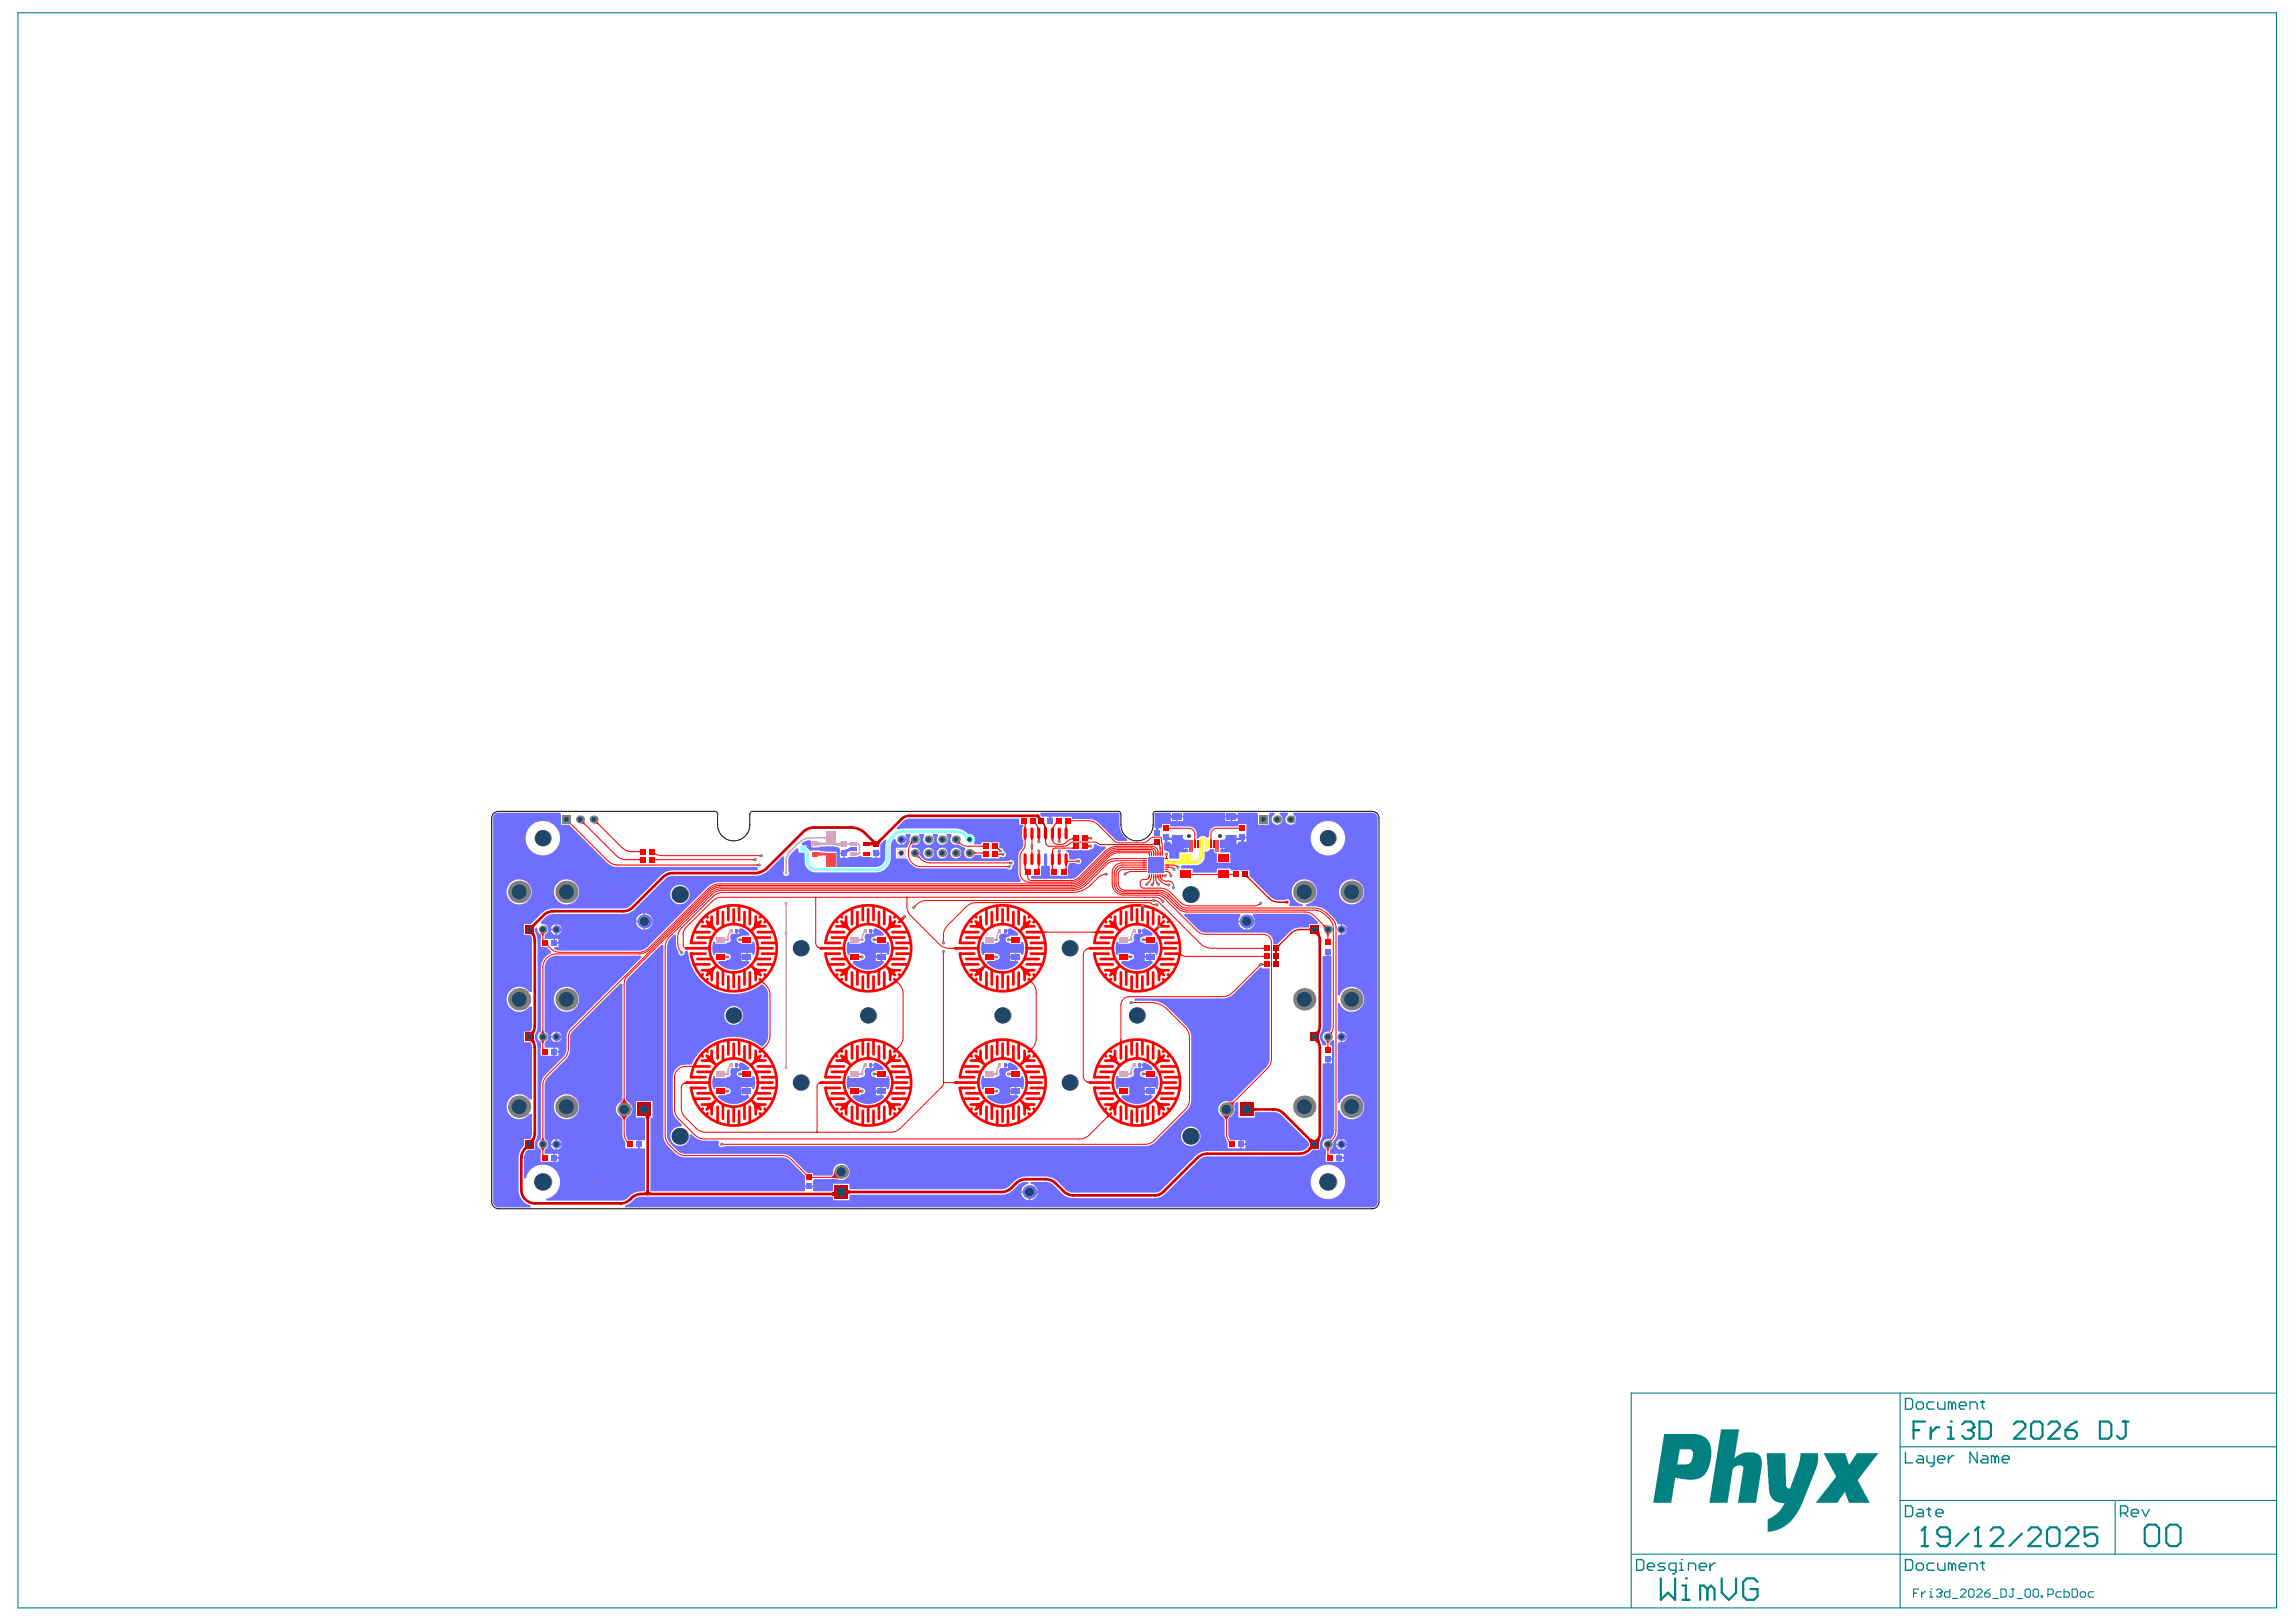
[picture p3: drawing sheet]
<svg xmlns="http://www.w3.org/2000/svg" width="297mm" height="210mm" viewBox="0 0 297 210" stroke-linecap="round" stroke-linejoin="round" font-family="sans-serif">
<g fill="#008080">
<path d="M222.7 185h2.3l-.6 3.7 .7-.5 .7-.2h1.3l.4 .2 .3 .4 .1 .4v.9l-.7 4.6h-2.4l.7-4.2a.58 .58 0 0 0-.1-.6h-.7l-.3 .2a.59 .59 0 0 0-.3 .6l-.6 4h-2.4z"/>
<path d="M228.5 188.1h2.5l.1 4.2v.2l.3 .2 .2-.1 1.1-3.1 .2-.9v-.5h2.3v1l-.3 1.3-1.9 4.6-.8 1.2-1 1.2-1 .5-.8 .3-.7 .1v-1.2a.45 .45 0 0 1 .4-.7l.7-.4 .6-.6 .5-.9h-.7l-.6-.2-.4-.4-.2-.4-.2-.7z"/>
<path d="M235.9 188.1h2.8l.5 1.4 .2-.1 .8-1.3h2.8l-2.6 3.3a.38 .38 0 0 0 .1 .5l1.4 2.6h-2.7l-.5-1.4h-.1l-.9 1.4h-2.8l2.2-2.8 .2-.3a.34 .34 0 0 0 .1-.6z"/>
<path d="M215.3 185.6h4.2l.8 .2 .6 .5 .4 .7 .1 .5-.1 1.4-.2 .8-.3 .7-.5 .6-.3 .2-.8 .3h-.9l-1.6-.3-.5 3.3h-2.3zM217.3 187.5l-.3 2h1.3l.3-.1 .3-.5 .1-.7a.57 .57 0 0 0-.3-.7z"/>
</g>
<g fill="none" stroke="#008080" stroke-width=".14">
<path d="M2.3 1.6h292.2v206.5h-292.2zM245.8 187.2h48.7M245.8 194.2h48.7M245.8 180.3v27.8M273.6 194.2v6.9M294.5 180.3h-83.5v27.8M211 201.1h83.5M247.6 206.2h.3M248.3 205.6h-.7v1.1M248.6 206v.7M249.1 206h-.2l-.3 .3M249.6 206h.2v.7"/>
<path d="M249.6 206.7h.4M249.8 205.6h.1M250.5 205.8l.2-.2h.3l.2 .2v.2M250.9 206.2h.1M251 206.2l.2 .1v.2l-.2 .2h-.3l-.2-.2M251.2 206h.1M251.2 206l-.2 .2M252.3 205.6v1.1h-.6l-.1-.2v-.3l.1-.2h.6M252.6 206.9h.7M253.6 205.8l.2-.2h.4l.1 .2v.2l-.7 .7h.7M254.7 205.8l.2-.2h.3l.2 .2v.7l-.2 .2h-.3l-.2-.2zM255.7 205.8l.2-.2h.3l.2 .2v.2l-.7 .7h.7"/>
<path d="M256.8 206.2h.5l.2 .1v.2l-.2 .2h-.4l-.1-.2zM257.5 205.6l-.4 .2-.3 .4M257.8 206.9h.7M258.9 205.6h.5l.2 .2v.7l-.2 .2h-.5zM260.2 205.6h.4M260.4 205.6v.9l-.2 .2h-.1l-.2-.2M260.9 206.9h.7M262 205.8l.2-.2h.3l.2 .2v.7l-.2 .2h-.3l-.2-.2zM263 205.8l.2-.2h.4l.1 .2v.7l-.1 .2h-.4l-.2-.2zM264.1 206.5h.1v.2h-.1zM264.9 206.3h.6l.1-.1v-.4l-.1-.2h-.6v1.1M266.7 206h-.5l-.2 .2v.3l.2 .2h.5"/>
<path d="M267 205.6v1.1h.6l.1-.2v-.3l-.1-.2h-.6M268.1 205.6h.5l.2 .2v.7l-.2 .2h-.5zM269.3 206h.3l.2 .2v.3l-.2 .2h-.3l-.2-.2v-.3zM270.9 206h-.6l-.1 .2v.3l.1 .2h.6"/>
</g>
<g fill="none" stroke="#008080" stroke-width=".17">
<path d="M246.5 181h.7l.2 .2v.9l-.2 .3h-.7zM246.5 187.9v1.4h.9M246.5 194.9h.7l.2 .2v.9l-.2 .3h-.7zM247.9 181.7l.2-.3h.5l.2 .3v.4l-.2 .3h-.5l-.2-.3zM248.1 188.4h.5l.2 .2v.7h-.7l-.2-.2 .2-.3h.7M248.1 195.3h.5l.2 .3v.7h-.7l-.2-.3 .2-.2h.7M249.3 188.4v.7l.2 .2h.7M249.3 195.3h.5M249.5 195.1v.9l.3 .3M250.2 181.4h-.7l-.2 .3v.4l.2 .3h.7M250.2 188.4v1.1l-.2 .3h-.2M250.5 195.8h.9v-.2l-.3-.3h-.4l-.2 .3v.4l.2 .3h.4"/>
<path d="M250.7 181.4v.7l.2 .3h.7v-1M250.7 188.8h.9v-.2l-.2-.2h-.5l-.2 .2v.5l.2 .2h.5M252.1 188.4v.9M252.5 181.7l-.2-.3h-.2v1M252.5 181.7v.7M252.5 181.7l.3-.3 .2 .3v.7M252.8 188.4h-.3l-.4 .4M253.5 181.9h.9v-.2l-.2-.3h-.5l-.2 .3v.4l.2 .3h.5M254.9 182.4v-1h.7l.2 .3v.7M255.8 187.9v1.4l-.9-1.4v1.4M256.2 181.4h.5M256.5 188.4h.4l.3 .2v.7h-.7l-.3-.2 .3-.3h.7"/>
<path d="M256.5 181.2v.9l.2 .3M258.1 188.6l-.2-.2h-.3v.9M258.1 188.6v.7M258.1 188.6l.2-.2 .3 .2v.7M259 188.8h1v-.2l-.3-.2h-.4l-.3 .2v.5l.3 .2h.4M274.3 195.8h.7l.3-.2v-.5l-.3-.2h-.7v1.4M274.8 195.8l.5 .5M275.7 195.8h1v-.2l-.3-.3h-.4l-.3 .3v.4l.3 .3h.4M277.1 195.3l.5 1 .4-1M211.7 201.8h.7l.3 .3v.9l-.3 .2h-.7zM213.1 202.7h.9v-.2l-.2-.2h-.4l-.3 .2v.5l.3 .2h.4M215.4 202.3h-.7l-.2 .2 .2 .2h.5l.2 .3-.2 .2h-.7"/>
<path d="M216.8 203.2h-.7l-.2-.2v-.5l.2-.2h.7v1.1l-.2 .3h-.2M217.3 203.2h.5M217.3 202.3h.2v.9M217.5 201.8h.1M218.5 203.2v-.9h.6l.3 .2v.7M219.8 202.7h1v-.2l-.3-.2h-.4l-.3 .2v.5l.3 .2h.4M221.2 202.3v.9M221.9 202.3h-.2l-.5 .4M246.5 201.8h.7l.2 .3v.9l-.2 .2h-.7zM247.9 202.5l.2-.2h.5l.2 .2v.5l-.2 .2h-.5l-.2-.2zM250.2 202.3h-.7l-.2 .2v.5l.2 .2h.7M250.7 202.3v.7l.2 .2h.7v-.9"/>
<path d="M252.5 202.5l-.2-.2h-.2v.9M252.5 202.5v.7M252.5 202.5l.3-.2 .2 .2v.7M253.5 202.7h.9v-.2l-.2-.2h-.5l-.2 .2v.5l.2 .2h.5M254.9 203.2v-.9h.7l.2 .2v.7M256.2 202.3h.5M256.5 202.1v.9l.2 .2"/>
</g>
<g fill="none" stroke="#008080" stroke-width=".28">
<path d="M247.6 185.1h.7M249 197.7h.1M249 197.7v2.4M249 197.7l-.4 .4M249 184h-1.4v2.2M249.8 184.7v1.5M250.9 184.7h-.4l-.7 .7M252 184.7h.4v1.5M252 186.2h.7M252.3 198.9h-1.3l-.4-.4v-.4l.4-.4h.8l.5 .4v1.6l-.5 .4h-.8l-.4-.4M252.4 184h.1M253.9 184.3l.3-.3h.8l.3 .3v.4"/>
<path d="M254.6 185.1h.4M254.7 198.5l-1.6 1.6M255 185.1l.3 .3v.4l-.3 .4h-.8l-.3-.4M255.3 184.7h.1M255.3 184.7l-.3 .4M255.9 197.7h.1M255.9 197.7v2.4M255.9 197.7l-.4 .4M256.1 184h1.1l.4 .3v1.5l-.4 .4h-1.1zM257.5 198.1l.4-.4h.8l.4 .4v.4l-1.6 1.6h1.6M260.5 184.3l.4-.3h.8l.3 .3v.4l-1.5 1.5h1.5M261.6 198.5l-1.6 1.6"/>
<path d="M262.4 198.1l.4-.4h.8l.4 .4v.4l-1.6 1.6h1.6M262.8 184.3l.3-.3h.8l.3 .3v1.5l-.3 .4h-.8l-.3-.4zM264.8 198.1l.4-.4h.8l.5 .4v1.6l-.5 .4h-.8l-.4-.4zM265 184.3l.4-.3h.7l.4 .3v.4l-1.5 1.5h1.5M267.2 185.1h1.1l.4 .3v.4l-.4 .4h-.7l-.4-.4zM267.3 198.1l.4-.4h.8l.4 .4v.4l-1.6 1.6h1.6M268.7 184l-.7 .3-.8 .8M271.3 197.7h-1.6v1.2l.8-.4h.4l.4 .4v.8l-.4 .4h-.8l-.4-.4M271.7 184h1.1l.3 .3v1.5l-.3 .4h-1.1zM274.6 184h.8M275 184v1.8l-.4 .4h-.3l-.4-.4M277.5 197.8l.4-.5h1l.4 .5v1.8l-.4 .5h-1l-.4-.5z"/>
<path d="M280.3 197.8l.4-.5h.9l.5 .5v1.8l-.5 .5h-.9l-.4-.5zM214.9 204.3v2.7l.9-.9 .9 .9v-2.7M217.6 207h1M217.6 205.2h.5v1.8M218.1 204.3h.1M220.9 205.6l-.5-.4h-.4v1.8M220.9 205.6v1.4M220.9 205.6l.5-.4 .4 .4v1.4M222.7 204.3v1.8l1 .9 .9-.9v-1.8M227.4 204.7l-.5-.4h-.9l-.5 .4v1.9l.5 .4h.9l.5-.4v-1h-.9M248.6 200.1h.8M255.5 200.1h.8"/>
</g>
<path d="M170.6 134.1l.1 .7-.2 .2-.4-.3z" fill="#c00"/>
<path d="M76.8 106.6l.5-.6 .1 .6-.1 .1z" fill="#f00"/>
<path d="M107.6 154.3l.4-.1v.7l-.4-.2z" fill="#c00"/>
<g fill="#f00">
<path d="M171.9 147.6l.4-.1 .1 .1-.1 .4z"/>
<path d="M105 152.3h.1l-.1 .2z"/>
</g>
<path d="M68.5 133.7l.4-.3 .3 .2-.2 .5v.2z" fill="#c00"/>
<path d="M80.1 144.2h1.3l-.5 .5-.1 .3h-.1l-.1-.3z" fill="#f00"/>
<g fill="#c00">
<path d="M83.4 144.5h.7l-.1 .3h-.4z"/>
<path d="M68.5 119.8h.2l.3-.3 .3 .3-.3 .3v.2z"/>
<path d="M169.4 120.2l.1-.1v.4l-.1-.1z"/>
<path d="M68.5 147.6l.4-.3 .3 .2-.2 .5v.2z"/>
</g>
<g fill="#f00">
<path d="M75 106.6l.6-.6 .1 .6-.1 .1z"/>
<path d="M82.7 111.2l.1-.1v.3l-.1-.1z"/>
</g>
<path d="M113.3 141.1l.2-.1v.4l-.2-.1z" fill="#6e6eff"/>
<g fill="#f00">
<path d="M93.7 123.7l.1 .1-.1 .1z"/>
<path d="M73.6 106.6l.2-.2 .1 .2-.1 .1z"/>
<path d="M145.9 123.7l.1 .1-.1 .1z"/>
<path d="M93.8 123.8l.2-.1v.3l-.2-.1z"/>
<path d="M113.4 138.9h.1v.2z"/>
</g>
<path d="M169.3 147.6l.2-.3 .5 .3-.5 .5z" fill="#c00"/>
<g fill="#f00">
<path d="M96 121.6l.1-.1v.2z"/>
<path d="M80.7 142.2h.1l.1 .3 .5 .4h-1.3l.5-.4z"/>
<path d="M148.2 138.9h.1v.2z"/>
</g>
<path d="M145.9 138.8l.2 .1v.2l-.2 .1z" fill="#d5a6bd"/>
<path d="M69.2 120.2l.2-.2 .1 .2a.85 .85 0 0 0 .5 .8l-.1 1.5h.8l.6 .6v.3h-.2a1.99 1.99 0 0 0-1.1 1.8v8.3a.73 .73 0 0 0-.5 .7 .73 .73 0 0 0 .5 .7l-.1 1.7h1.7v-1h-1.1v-.7a.75 .75 0 0 0 .4-.7 .75 .75 0 0 0-.4-.7v-8.3a1.53 1.53 0 0 1 1.5-1.5h10.9l.1 .2-9.3 9.2a1.47 1.47 0 0 0-.4 1.1v1.5a1.51 1.51 0 0 1-.5 1.1l-2.2 2.3a1.98 1.98 0 0 0-.6 1.4v6.9a.73 .73 0 0 0-.5 .7 .73 .73 0 0 0 .5 .7l-.1 1.5h1.7v-1h-1.1v-.5a.75 .75 0 0 0 .4-.7 .75 .75 0 0 0-.4-.7v-6.9a1.51 1.51 0 0 1 .4-1.1l2.3-2.3a1.98 1.98 0 0 0 .6-1.4v-1.5l.1-.6 6.4-6.4 .2 .2v15a1.73 1.73 0 0 0-.8 1.3 1.93 1.93 0 0 0 .8 1v1.9a1.99 1.99 0 0 0 .4 1.2v.8h1.7v-1h-1.3l-.2-.4-.1-.5v-1.9l.1-.1a1.28 1.28 0 0 0 .7-1.4l-.2-.4-.6-.6v-15.2l.1-.4 4.5-4.5 .2 .1v24.6a1.98 1.98 0 0 0 .6 1.4l.9 .9a1.99 1.99 0 0 0 1.4 .6h12.4a1.51 1.51 0 0 1 1.1 .4l1.9 2v1.3h1.1v-.7l.2-.2 2.5-.1 .6 .2a1.07 1.07 0 0 0 1.4-.9 1.07 1.07 0 0 0-1.1-1.2 1.07 1.07 0 0 0-1 1.3l-.1 .2h-.3h-2.2v-.3h-.8l-2.1-2.1a1.98 1.98 0 0 0-1.2-.4h-12.4a1.51 1.51 0 0 1-1.1-.4l-.9-.9a1.51 1.51 0 0 1-.4-1.1v-24.3l.3-1 .6-.7 .3 .1v1.4l.3 .8a.41 .41 0 0 0 .4 .5 .41 .41 0 0 0 .4-.5l.2-.1 .2 .1a5.9 5.9 0 0 0 9.6 4.1l.3 .4a1.51 1.51 0 0 1 .5 1.1v5.3a1.83 1.83 0 0 1-.8 1.4 5.9 5.9 0 0 0-9.1 2.3h-.8a1.62 1.62 0 0 0-1.7 1.6v4.1a2 2 0 0 0 .6 1.4l.7 .7-.2 .2a1.26 1.26 0 0 0-1.4 1.2 1.26 1.26 0 0 0 1.3 1.3 1.26 1.26 0 0 0 1.2-1.4l.2-.1 .6 .4a1.98 1.98 0 0 0 1.1 .4h1.8l.1 .3a.39 .39 0 0 0 .1 .5 .39 .39 0 0 0 .6-.1h54.4a2 2 0 0 0 1.4-.6l4.2-4.2a1.98 1.98 0 0 0 .4-1.2v-8.1a2 2 0 0 0-.6-1.4l-2.2-2.2a3.1 3.1 0 0 0-2.4-1.1l-2.1-.1 .1-.2h11.6a1.98 1.98 0 0 0 1.1-.6l3.4-3.4 .3 .1h1v11.7a1.51 1.51 0 0 1-.5 1.1l-4.4 4.4-.2 .1a1.21 1.21 0 0 0-1.6 .7 1.23 1.23 0 0 0 .7 1.4l.1 .1 .1 2.2 .3 .8v.8h1.7v-1h-1.3l-.2-.4-.1-.5v-1.9l.1-.1a1.35 1.35 0 0 0 .7-1.7v-.2l.3-.2 .2 .1v1.9h2.1v-.7h2.5a1.38 1.38 0 0 1 1 .4l3.5 3.5 .1 .5-.5 .4-.8 .3h-11.9a2.12 2.12 0 0 0-1.5 .6l-4.4 4.4-.7 .3h-11l-.5-.2-1.3-1.2a2.12 2.12 0 0 0-1.5-.6h-2.6a2.65 2.65 0 0 0-2.1 1.2l-.5 .3-.5 .1h-19.7v-.7h-2.1l-.1 1h-2.3l-.2-.1v-.5h-1.1v.5l-.2 .1h-19.8v-9.5l.3-.1v-2.1h-2.1v2.1l1.1 .1v2.8l-.7 .1v1h.7v5.6a2.58 2.58 0 0 0-2.3 .9l-.8 .3h-9.6v-.3a2.23 2.23 0 0 0 1.1-3.7 2.23 2.23 0 0 0-3.8 1.1h-.2v-2.9l.2-.5 .3-.3h.9v-1l.2-.5 .1-.6v-11.1l-.1-.6a1.2 1.2 0 0 1 0-1.6l.1-.6v-11.1l-.1-.6-.2-.6zM71.7 129.3a1.63 1.63 0 0 0 3.2 0 1.63 1.63 0 0 0-3.2 0zM93.7 131.4a1.22 1.22 0 0 0 2.4 0 1.22 1.22 0 0 0-2.4 0zM72.1 133.5v.6h.6l-.3-.5zM71.4 133.8l-.1 .3h.6v-.6zM72.1 134.3v.6l.3-.2 .3-.4zM71.3 134.3l.2 .4 .4 .2v-.6zM71.8 135.6v.4h.4v-.4zM71.8 136.2v.4h.4v-.4zM71.7 143.2a1.63 1.63 0 0 0 3.2 0 1.63 1.63 0 0 0-3.2 0zM72.1 147.4v.6h.6l-.3-.5zM71.4 147.7l-.1 .3h.6v-.6zM160.6 147.6v.4h.5v-.4zM152.8 147a1.26 1.26 0 0 0 2.5 0 1.26 1.26 0 0 0-2.5 0zM160.6 148.2v.4h.5v-.4zM72.1 148.2v.6l.3-.2 .3-.4zM71.3 148.2l.1 .3 .5 .3v-.6zM71.8 149.3v.4h.4v-.4zM71.8 149.9v.4h.4v-.4z" fill="#6e6eff"/>
<g fill="#f00">
<path d="M171.4 134.6h.8l-.4 .4h-.1z"/>
<path d="M171.8 133.7l.5-.2 .1 .1-.1 .6z"/>
<path d="M95.8 121.5l.2 .1v.1l-.2 .1z"/>
</g>
<path d="M93.7 138.8l.2 .1v.2l-.2 .1z" fill="#d5a6bd"/>
<path d="M105.8 110.2l.4 .1v.4l-.4 .1z" fill="#c90"/>
<path d="M69 120.2v.2l.2 .5-.3 .2-.4-.3z" fill="#c00"/>
<path d="M70.2 133.4h.1l.3 .4h-.7z" fill="#f00"/>
<path d="M105 153.4l.1 .1-.1 .1z" fill="#6e6eff"/>
<g fill="#f00">
<path d="M117.8 108.6l.6 .6-.6 .1v-.1z"/>
<path d="M111.2 123.8l.2-.1v.3l-.2-.1z"/>
<path d="M93.7 141.1l.1 .1-.1 .1z"/>
</g>
<g fill="#6e6eff">
<path d="M95.9 141.1l.2-.1v.4l-.2-.1z"/>
<path d="M130.6 123.7h.2v.2l-.2 .1z"/>
</g>
<path d="M96 138.9h.1v.2z" fill="#f00"/>
<g fill="#6e6eff">
<path d="M82.5 148.4h.2v.1z"/>
<path d="M113.3 123.7l.2-.1v.4l-.2-.1z"/>
</g>
<path d="M108 109l.3 .1-.1 .3-.2-.1z" fill="#d5a6bd"/>
<g fill="#f00">
<path d="M69.9 148.5h.7l-.3 .4h-.1z"/>
<path d="M82.7 110.1h.1v.2h-.1z"/>
</g>
<path d="M148.1 123.7l.2-.1v.4l-.2-.1z" fill="#6e6eff"/>
<path d="M109.7 153.9l.1 .1 .3 .1v.3l-.3 .1-.1 .1z" fill="#c00"/>
<g fill="#f00">
<path d="M84.8 110.4v.2z"/>
<path d="M108 151.6l.7 .9-1-.1-.1-.1 .2-.2z"/>
<path d="M81 147.7h.3l-.2 .1z"/>
</g>
<path d="M72.1 149.7l.1 .1-.1 .1z" fill="#6e6eff"/>
<g fill="#f00">
<path d="M70.2 147.3h.1l.3 .4h-.7z"/>
<path d="M111.1 123.7l.1 .1-.1 .1z"/>
<path d="M70.2 149.4l.1 .1h-.2z"/>
</g>
<path d="M71.6 136.4h.2l-.1 .1z" fill="#6e6eff"/>
<path d="M70.2 135.6l.1 .2h-.2z" fill="#f00"/>
<path d="M72.1 121.9l.1 .1-.1 .1z" fill="#6e6eff"/>
<path d="M70.7 122.4l.2-.1 .1 .1z" fill="#f00"/>
<path d="M162.2 143.2v.2h.3v.3l-.3 .1v.1z" fill="#c00"/>
<g fill="#f00">
<path d="M158.7 142.7l.6-.1 .3-.1 .1 .1-.1 .3v.7z"/>
<path d="M84.8 111.1l.1 .1-.1 .2z"/>
<path d="M148.2 121.6l.1-.1v.2z"/>
<path d="M113.4 121.6l.1-.1v.2z"/>
</g>
<path d="M111.1 121.4l.2 .1v.2l-.2 .1z" fill="#d5a6bd"/>
<path d="M97.6 119.5l.3-.4a.14 .14 0 0 0 .1 .2 .14 .14 0 0 0 .2-.1l.2 .3a.14 .14 0 0 0-.1 .1 .14 .14 0 0 0 .2 .1l-.3 .3-.3 .1-.3 .2-.3-.3 .2-.2z" fill="#f00"/>
<path d="M148 141.1h.2v.2l-.2 .1z" fill="#6e6eff"/>
<g fill="#f00">
<path d="M171.2 119.7l.6 .1-.5 .5z"/>
<path d="M171.4 120.7h.8l-.4 .4h-.1z"/>
<path d="M125.8 110l.5 .3v.1l-.5 .4z"/>
</g>
<g fill="#c00">
<path d="M170.1 133.7l.4-.3 .2 .2-.1 .7z"/>
<path d="M170.6 120.2l.1 .7-.2 .2-.4-.3z"/>
</g>
<g fill="#f00">
<path d="M128.5 123.7l.1 .1-.1 .1z"/>
<path d="M148 121.5l.2 .1v.1l-.2 .1z"/>
<path d="M70.2 121.6l.1 .1h-.2z"/>
</g>
<path d="M145.9 121.4l.2 .1v.2l-.2 .1z" fill="#d5a6bd"/>
<g fill="#f00">
<path d="M128.5 141.1l.1 .1-.1 .1z"/>
<path d="M130.8 121.6l.1-.1v.2z"/>
</g>
<path d="M130.7 123.7l.2-.1v.4l-.2-.1z" fill="#6e6eff"/>
<g fill="#f00">
<path d="M140.8 140h.1v.2z"/>
<path d="M88.6 140.1l.1-.1v.2h-.1z"/>
<path d="M88.6 122.6h.1v.2z"/>
<path d="M123.3 140h.2v.2l-.2-.1z"/>
<path d="M106 140.1l.1-.1v.2h-.1z"/>
</g>
<path d="M170.1 147.6l.4-.3 .2 .2-.1 .7z" fill="#c00"/>
<path d="M140.7 122.7l.2-.1v.2h-.1z" fill="#f00"/>
<g fill="#d5a6bd">
<path d="M108.5 109.1l.3-.2v.7l-.3-.2z"/>
<path d="M109.5 109l.2 .1v.2l-.2 .1z"/>
</g>
<path d="M104.2 109.6l.2 .4-.1 .5-.4-.3z" fill="#6ff"/>
<g fill="#6e6eff">
<path d="M151.6 108.1h1.4v.3l.2 .2 .6 .1v1h-2.2z"/>
<path d="M157.8 108.7l.6-.1 .2-.2v-.3h1.4v1.6h-2.2z"/>
</g>
<path d="M111.1 138.8l.2 .1v.2l-.2 .1z" fill="#d5a6bd"/>
<g fill="#6e6eff">
<path d="M171.7 123.1h.2v.6h.4v9.1l-.2 .7a.73 .73 0 0 0-1 .5 .73 .73 0 0 0 .5 .9v.4l-.5-.1-.3-.7v-.4l.2-.7 .1-.6v-8.9l.2-.2h.4z"/>
<path d="M135.2 111.2h.2v.9l.1-.1 .3 .1 .1 1.2h2.3v-1.3l.1-.3h.9a.39 .39 0 0 0 .6 0 .39 .39 0 0 0 0-.5 .39 .39 0 0 0-.6 0h-.9v-.6a.38 .38 0 0 0-.3-.4v-.2h2.9l.1-.1a.39 .39 0 0 0 .5-.5l.2-.2 .5 .3h.8l.1 .3-3.7 3.6-.6 .3h-5.3l-.2-.1 .2-.3h1.2v-1l.1-.2 .2-.1 .2 .1z"/>
<path d="M134.6 105.2h10.1l.1 .1 .1 2 .3 .6 .6 .7v.2h-1l-.4-.1-2.2-2.1a1.99 1.99 0 0 0-1.4-.6h-2.1v-.3h-2.7v.5h-.2v-.5h-1l-.3-.3z"/>
<path d="M150.8 108.4h.1v.5h.5l.1 .3h.7v-.6h.2v.6h.7l.1 .7h.2v-.7h.1v.7h.2v.3l-.2 .1h-.9v.8h-1.2l-.2-.3 .1-.2a.39 .39 0 0 0-.5-.5l-.2-.1v-.8l.2-.3z"/>
<path d="M70.6 118.7a1.38 1.38 0 0 1 1-.4h9a2.12 2.12 0 0 0 1.5-.6l3.9-4a1.38 1.38 0 0 1 1-.4h10.6a2.62 2.62 0 0 0 1.9-.7l1.8-1.8 .2 .1-.1 1.8a.39 .39 0 0 0 0 .6 .39 .39 0 0 0 .6 0 .39 .39 0 0 0 0-.6v-1.3a1.3 1.3 0 0 1 .4-.9l.7-.7h.2v.5h.6l.2 .2v1a1.45 1.45 0 0 0 1.2 1.4h8a1.96 1.96 0 0 0 1.9-2v-1.4a1.16 1.16 0 0 1 .5-.9l.2 .1v.2l.3 .3 .3 .1v-.7l.1-.1h.7l-.2-.3 .1-.3h.5a.54 .54 0 0 1 0 .6v.5l-.2 .3a.45 .45 0 0 1-.4 .4h-1.2v1.4h1.4l.2 .3a1.84 1.84 0 0 0 1.6 1h11.2l.1 .1a.39 .39 0 0 0 .4 0 .39 .39 0 0 0 .2-.5 .39 .39 0 0 0 .1-.6 .39 .39 0 0 0-.6 0h-10.1a1.66 1.66 0 0 1-1.4-.7 .7 .7 0 0 0-.1-.8 .7 .7 0 0 0-.8-.1l-.2-.2 .2-.3a.72 .72 0 0 0 .8-.2 .72 .72 0 0 0 0-.9l.1-.3h.5a.54 .54 0 0 1-.1 .6 .7 .7 0 0 0 .9 .8 .7 .7 0 0 0 .3-1.1l.1-.3h.6a.54 .54 0 0 1-.1 .6 .7 .7 0 0 0 .9 .8 .7 .7 0 0 0 .3-1.1l.1-.3h.5a.54 .54 0 0 1 0 .6 .74 .74 0 0 0 1 .8l.8 .4 .1 .3a.71 .71 0 0 0 .2 1 .71 .71 0 0 0 1-.4h.9v.5h2.3v-.2h.2a.39 .39 0 0 0 .6-.2 .39 .39 0 0 0-.3-.5 .38 .38 0 0 0-.4-.4l-.1-.1v-.7h-2.3v.3h-.9a.39 .39 0 0 1 0-.6 .69 .69 0 0 0-.8-.7 2.17 2.17 0 0 0-1.7-.8h-6.7l-.8 .2-.1-.2 1-1.1 .6-.2h14.3v.8h.5v.3l-.2 .3v1.1l.2 .3v.8l-.6 .8-.1 .6v2.1l.1 .5 .3 .4-.1 .2-39.2 .1a2.39 2.39 0 0 0-1.4 .7l-7.7 7.7a1.51 1.51 0 0 1-1.1 .4h-10.4l-.5-.2v-.3h.5v-.4h-.5l-.1-.1v-.5h-1.1v-.6a.71 .71 0 0 0 .4-.8 .71 .71 0 0 0-.8-.5l-.2-.3zM116.7 108.7v.6l.3-.1 .3-.5zM123 110.4a.7 .7 0 0 0 1.4 0 .7 .7 0 0 0-1.4 0zM121.2 110.4a.7 .7 0 0 0 1.4 0 .7 .7 0 0 0-1.4 0zM119.4 110.4a.7 .7 0 0 0 1.4 0 .7 .7 0 0 0-1.4 0zM86.7 115.8a1.26 1.26 0 0 0 2.5 0 1.26 1.26 0 0 0-2.5 0zM83.4 118.2v1h1a1.06 1.06 0 0 0-1-1zM82.5 118.6l-.2 .6h1v-1l-.4 .1zM72.1 119.6v.6h.6l-.2-.3zM71.4 119.9l-.1 .3h.6v-.6zM83.4 119.3v1a1.06 1.06 0 0 0 1-1zM82.3 119.3a1.06 1.06 0 0 0 1 1v-1zM72.1 120.4v.6l.3-.2 .3-.4zM71.3 120.4l.1 .3 .5 .3v-.6zM71.8 121.5v.4h.4v-.4z"/>
<path d="M109.7 121.9h.2v.2h1.4l.2-.1a.38 .38 0 0 0 .4-.2 .38 .38 0 0 0-.1-.4l.2-.6h.6v-.3l.1-.1h.3l.1-.2 .2-.1 .7 .4 .4 .3-.2 .3h-.9l-.2 .1a.39 .39 0 0 0-.4 .4 .39 .39 0 0 0 .4 .4l.2 .1h1.4v-.2h.3l.1 .8-.1 .9-.3-.1v-.2h-.6v1.1h.2l.1 .2a2.78 2.78 0 0 1-4.1 0l.1-.2h.9l.2-.2a.39 .39 0 0 0 .4-.4 .39 .39 0 0 0-.4-.4l-.2-.1h-1.4v.2l-.2 .1a2.9 2.9 0 0 1 0-1.7zM112.8 120.5v.3h.2v-.3zM113.3 123.3v.4h.6v-.4zM113.3 123.9v.5h.6v-.5z"/>
<path d="M127.1 139.2l.2 .1v.2h1.4l.2-.1a.38 .38 0 0 0 .4-.2 .38 .38 0 0 0-.1-.5l.2-.5h.6v-.4l.1-.1h.3l.1-.1 .1-.1 .7 .3 .5 .4-.2 .3h-.9l-.2 .1a.39 .39 0 0 0-.4 .4 .39 .39 0 0 0 .4 .4l.2 .1h1.4v-.2l.3-.1 .1 .9-.1 .9-.3-.1v-.2h-.6v1h.2l.1 .3a2.78 2.78 0 0 1-4.1 0l.1-.3h.9l.2-.1a.39 .39 0 0 0 .4-.4 .39 .39 0 0 0-.4-.4l-.2-.1h-1.4v.2l-.2 .1a2.9 2.9 0 0 1 0-1.8zM130.1 137.9v.3h.3v-.3zM130.7 140.7v.4h.6v-.4zM130.7 141.3v.4h.6v-.4z"/>
<path d="M144.5 121.9h.2v.2h1.4l.2-.1a.38 .38 0 0 0 .4-.2 .38 .38 0 0 0-.1-.4l.2-.6h.6v-.3v-.1h.4l.1-.2 .1-.1 .7 .4 .4 .3-.1 .3h-.9l-.2 .1a.39 .39 0 0 0-.4 .4 .39 .39 0 0 0 .4 .4l.2 .1h1.4v-.2h.2l.2 .8-.2 .9-.2-.1v-.2h-.6v1.1h.2l.1 .2a2.78 2.78 0 0 1-4.1 0l.1-.2h.9l.2-.2a.39 .39 0 0 0 .4-.4 .39 .39 0 0 0-.4-.4l-.2-.1h-1.4v.2l-.2 .1a2.9 2.9 0 0 1 0-1.7zM147.5 120.5v.3h.3v-.3zM148.1 123.3v.4h.6v-.4zM148.1 123.9v.5h.6v-.5z"/>
<path d="M144.5 139.2l.2 .1v.2h1.4l.2-.1a.38 .38 0 0 0 .4-.2 .38 .38 0 0 0-.1-.5l.2-.5h.6v-.4v-.1h.4l.1-.1 .1-.1 .7 .3 .4 .4-.1 .3h-.9l-.2 .1a.39 .39 0 0 0-.4 .4 .39 .39 0 0 0 .4 .4l.2 .1h1.4v-.2l.2-.1 .2 .9-.2 .9-.2-.1v-.2h-.6v1h.2l.1 .3a2.78 2.78 0 0 1-4.1 0l.1-.3h.9v-1h-1.4v.2l-.2 .1a2.9 2.9 0 0 1 0-1.8zM147.5 137.9v.3h.3v-.3zM148.1 140.7v.4h.6v-.4zM148.1 141.3v.4h.6v-.4z"/>
<path d="M127.1 121.9h.2v.2h1.4l.2-.1a.38 .38 0 0 0 .4-.2 .38 .38 0 0 0-.1-.4l.2-.6h.6v-.3l.1-.1h.3l.1-.2 .1-.1 .7 .4 .5 .3-.2 .3h-.9l-.2 .1a.39 .39 0 0 0-.4 .4 .39 .39 0 0 0 .4 .4l.2 .1h1.4v-.2h.3l.1 .8-.1 .9-.3-.1v-.2h-.6v1.1h.2l.1 .2a2.78 2.78 0 0 1-4.1 0l.1-.2h.9l.2-.2a.39 .39 0 0 0 .4-.4 .39 .39 0 0 0-.4-.4l-.2-.1h-1.4v.2l-.2 .1a2.9 2.9 0 0 1 0-1.7zM130.1 120.5v.3h.3v-.3zM130.7 123.3v.4h.6v-.4zM130.7 123.9v.5h.6v-.5z"/>
<path d="M153.3 118.2l7.1 .1a.61 .61 0 0 1-.1 .6l-.1 .3h2.1v-.3a.61 .61 0 0 1-.2-.6h6.7a1.51 1.51 0 0 1 1.1 .4l.6 .6-.1 .3h-1v.4h-1.2a2.02 2.02 0 0 0-1.4 .6l-1.6 1.6h-.5v-.2a1.27 1.27 0 0 0-1.3-1.3h-7.4a1.51 1.51 0 0 1-1-.5l-1.8-1.7zM161.4 119.3v1a1.06 1.06 0 0 0 .9-1zM160.2 119.3a1.06 1.06 0 0 0 1 1v-1z"/>
<path d="M92.3 139.2l.2 .1v.2h1.4l.2-.1a.38 .38 0 0 0 .4-.2 .38 .38 0 0 0-.1-.5l.2-.5h.6v-.4l.1-.1h.3l.1-.1 .2-.1 .7 .3 .4 .4-.1 .3h-1l-.2 .1a.39 .39 0 0 0-.4 .4 .39 .39 0 0 0 .4 .4l.2 .1h1.4v-.2l.3-.1 .1 .9-.1 .9-.3-.1v-.2h-.6v1h.2l.1 .3a2.78 2.78 0 0 1-4.1 0l.1-.3h.9l.2-.1a.39 .39 0 0 0 .4-.4 .39 .39 0 0 0-.4-.4l-.2-.1h-1.4v.2l-.2 .1a2.9 2.9 0 0 1 0-1.8zM95.4 137.9v.3h.2v-.3zM95.9 140.7v.4h.6v-.4zM95.9 141.3v.4h.6v-.4z"/>
<path d="M64 105.4l.4-.2h8l.2 .2v1.3h1l4.9 4.9a2.01 2.01 0 0 0 1.4 .6h18l.1 .3-.4 .1h-10.6a2.12 2.12 0 0 0-1.5 .7l-3.9 3.9a1.38 1.38 0 0 1-1 .4h-9a2.12 2.12 0 0 0-1.5 .6l-1.4 1.4h-.9v1.4h.8l.1 .2 .1 .5v6.7l-.3-.1a1.62 1.62 0 0 0-2.4-.2 1.62 1.62 0 0 0 0 2.4 1.62 1.62 0 0 0 2.4-.2h.3v2.7l-.2 .5h-.8v1.4h.8l.1 .2 .1 .5v6.7l-.3-.1a1.62 1.62 0 0 0-2.4-.2 1.62 1.62 0 0 0 0 2.4 1.62 1.62 0 0 0 2.4-.2h.3v2.7l-.2 .5h-.8v.9a2.14 2.14 0 0 0-.7 1.6v4.1a2.11 2.11 0 0 0 1.6 2l-.1 .3h-4.2a.7 .7 0 0 1-.6-.8v-49.7zM68 108.5a2.25 2.25 0 0 0 4.5 0 2.25 2.25 0 0 0-4.5 0zM71.7 115.4a1.63 1.63 0 0 0 3.2 0 1.63 1.63 0 0 0-3.2 0zM65.5 115.4a1.65 1.65 0 0 0 3.3 0 1.65 1.65 0 0 0-3.3 0z"/>
<path d="M80.8 156l.4-.1 .6-.4a1.51 1.51 0 0 1 1.2-.6h24.7l.1 .4h2.1v-.7h20a2.98 2.98 0 0 0 1.8-1.2l.7-.4h.6v.2a1.06 1.06 0 0 0-.9 1h2.1l-.2-.6-.3-.3-.4-.1 .1-.2h1.9a1.38 1.38 0 0 1 1 .4l1.1 1a2.12 2.12 0 0 0 1.5 .6h10.5h.6l.8-.5 4.4-4.4a1.38 1.38 0 0 1 1-.4h11.9a2.27 2.27 0 0 0 1.8-.9h.9v-.8l.3-1v-9.2l.2-.2h.4v-.6l.1-.1h.5v-1.6h-.3v-.4l.4-.3 .2 .1v11.6a1.25 1.25 0 0 1-.5 1.1 .72 .72 0 0 0-1 .5 .72 .72 0 0 0 .5 .9l-.1 1.5h1.7v-1h-1.2v-.5a.88 .88 0 0 0 .5-1.1 1.98 1.98 0 0 0 .6-1.4v-2.5l.2-.1a1.63 1.63 0 0 0 2.5 .8 1.63 1.63 0 0 0 0-2.6 1.63 1.63 0 0 0-2.5 .9l-.2-.1v-7.7l.2-.2 .1 .1v-1.4h-.1l-.2-.1v-3.5l.2-.1a1.63 1.63 0 0 0 2.5 .8 1.63 1.63 0 0 0 0-2.6 1.63 1.63 0 0 0-2.5 .8h-.2v-7.7l.2-.2 .1 .1v-1.4h-.1l-.3-.1-.4-.7a3.5 3.5 0 0 0-2.7-1.5h-1v-.3h.3a1.62 1.62 0 0 0 .8-2.6 1.62 1.62 0 0 0-2.7 .2 1.62 1.62 0 0 0 1.2 2.4v.3h-1.7a.31 .31 0 0 1 .1-.5 .39 .39 0 0 0-.2-.4 .39 .39 0 0 0-.5 .1h-.8a1.48 1.48 0 0 1-1.1-.5l-2.7-2.7v-.7h-2.3l-.1-.2h-1.8v.5h-3.1v-.5h-1.5v-.1v-.2l.2-.1h1.7a1.19 1.19 0 0 0 1.2-1.2v-.6l.4-.1 .2-.2h.6v.4l.3 .1v1.2h1.8v-1.3h-1.1l-.2-.1v-.3h.2v-.7h.1v.7h.2l.1-.7h.7v-.6h.2v.6h.7l.1-.3h.4v-.5l.1-.1h.6v-1.7h-1.1v.4h-2.8a.99 .99 0 0 0-1 .9v.4l-.2 .2-.2-.2-.3-.1a.6 .6 0 0 0-.7 .3h-.2v-.6a.99 .99 0 0 0-1-.9h-2.4v-.4h-1.1l-.1 .6h-.4v.5h-.2v-.5h-.1l-.2-.2 .1-1.7 .1-.1h2v.4h1.6v-.4h5.4v.4h1.6v-.4h2.5l.2 .1v1.4h1.3v-1.3l.2-.2h.6v.2a.7 .7 0 0 0-.2 1.1 .7 .7 0 0 0 1.1 0 .7 .7 0 0 0-.3-1.1l.1-.2h1l.1 .2-.1 .1a.7 .7 0 0 0-.1 1 .7 .7 0 0 0 1-.1 .7 .7 0 0 0-.2-1v-.2h10.3a.7 .7 0 0 1 .6 .7v49.7l-.1 .3-.2 .3-.3 .1h-96.7zM159.4 105.7v.6h.7v-.6zM158.5 105.7v.6h.7v-.6zM152.4 105.7v.6h.7v-.6zM151.5 105.7v.6h.7v-.6zM160.8 108.5v.4h.5v-.4zM169.6 108.5a2.23 2.23 0 0 0 4.4 0 2.23 2.23 0 0 0-4.4 0zM173.2 115.4a1.65 1.65 0 0 0 3.3 0 1.65 1.65 0 0 0-3.3 0zM173.6 119.6v.6h.6l-.1-.3zM173.6 120.4v.6l.4-.2 .2-.4zM173.6 133.5v.6h.6l-.1-.3zM173.6 134.3v.6l.4-.2 .2-.4zM171.9 137.1v.5h.4v-.5zM173.6 147.4v.6h.6l-.1-.3zM173 147.7l-.2 .3h.6v-.6zM173.6 148.2v.6l.4-.2 .2-.4zM172.8 148.2l.3 .4 .3 .2v-.6zM173.3 149.3v.4h.5v-.4zM173.3 149.9v.4h.5v-.4zM169.6 153a2.23 2.23 0 0 0 4.4 0 2.23 2.23 0 0 0-4.4 0zM133.3 154.3v1a1.06 1.06 0 0 0 .9-1zM132.1 154.3a1.06 1.06 0 0 0 1 1v-1z"/>
<path d="M103.7 109.1l.3-.2a.67 .67 0 0 1 1 0v.8h1v-.1l1-.1 1.4 .1a.6 .6 0 0 1 .3 .8h.5l.1 .1v.5h.4l.2-.1h1.1v-.1l.3-.1 .2 .2h1.1l.2 .1h.5v-.5l.1-.1h.5v-1.1l.6-.6 .2 .1-.2 .7v1.4a1.24 1.24 0 0 1-1.2 1.3h-5.1v-2h-1.2l-1-.1h-1.3v-.1a.59 .59 0 0 1-.4-.6h-.5zM113.4 110.5v.5h.5v-.5zM108.7 110.5v.5h.4v-.5z"/>
<path d="M109.7 139.2l.2 .1v.2h1.4l.2-.1a.38 .38 0 0 0 .4-.2 .38 .38 0 0 0-.1-.5l.2-.5h.6v-.4l.1-.1h.3l.1-.1 .2-.1 .7 .3 .4 .4-.2 .3h-.9l-.2 .1a.39 .39 0 0 0-.4 .4 .39 .39 0 0 0 .4 .4l.2 .1h1.4v-.2l.3-.1 .1 .9-.1 .9-.3-.1v-.2h-.6v1h.2l.1 .3a2.78 2.78 0 0 1-4.1 0l.1-.3h.9l.2-.1a.39 .39 0 0 0 .4-.4 .39 .39 0 0 0-.4-.4l-.2-.1h-1.4v.2l-.2 .1a2.9 2.9 0 0 1 0-1.8zM112.8 137.9v.3h.2v-.3zM113.3 140.7v.4h.6v-.4zM113.3 141.3v.4h.6v-.4z"/>
</g>
<g fill="#f00">
<path d="M143.5 143.1l.3-.3 .4-.1 .2-.2 .3 .3-.2 .2-.1 .4-.3 .3a.14 .14 0 0 0-.1-.2 .14 .14 0 0 0-.2 .1l-.2-.2a.14 .14 0 0 0 .1-.2 .14 .14 0 0 0-.2-.1z"/>
<path d="M117.2 116.2l.1-.1 .2 .1-.1 .1z"/>
<path d="M126.1 125.7l.3-.3 .4-.1 .2-.2 .3 .3-.2 .3-.1 .3-.3 .3a.14 .14 0 0 0-.1-.2 .14 .14 0 0 0-.2 .1l-.2-.2a.14 .14 0 0 0 .1-.2 .14 .14 0 0 0-.2-.1z"/>
<path d="M126.2 136.8l.2-.2a.14 .14 0 0 0 .2 .1 .14 .14 0 0 0 .1-.2l.3 .3 .1 .4 .2 .2-.3 .3-.2-.2-.4-.1-.3-.3a.14 .14 0 0 0 .2-.1 .14 .14 0 0 0-.1-.2z"/>
<path d="M97.3 125.4l.3-.3 .3 .2 .3 .1 .3 .3a.14 .14 0 0 0-.2 .1 .14 .14 0 0 0 .1 .2l-.2 .2a.14 .14 0 0 0-.2-.1 .14 .14 0 0 0-.1 .2l-.3-.3-.1-.3z"/>
<path d="M97.3 142.8l.3-.3 .3 .2 .3 .1 .3 .3a.14 .14 0 0 0-.2 .1 .14 .14 0 0 0 .1 .2l-.2 .2a.14 .14 0 0 0-.2-.1 .14 .14 0 0 0-.1 .2l-.3-.3-.1-.4z"/>
<path d="M149.5 125.4l.3-.3 .2 .2 .4 .1 .3 .3a.14 .14 0 0 0-.2 .1 .14 .14 0 0 0 .1 .2l-.2 .2a.14 .14 0 0 0-.2-.1 .14 .14 0 0 0-.1 .2l-.3-.3-.1-.3z"/>
<path d="M143.5 125.7l.3-.3 .4-.1 .2-.2 .3 .3-.2 .3-.1 .3-.3 .3a.14 .14 0 0 0-.1-.2 .14 .14 0 0 0-.2 .1l-.2-.2a.14 .14 0 0 0 .1-.2 .14 .14 0 0 0-.2-.1z"/>
<path d="M143.6 119.5l.2-.3a.14 .14 0 0 0 .2 .1 .14 .14 0 0 0 .1-.2l.3 .4 .1 .3 .2 .2-.3 .3-.2-.2-.4-.1-.3-.3a.14 .14 0 0 0 .2-.1 .14 .14 0 0 0-.1-.1z"/>
<path d="M108.7 125.7l.3-.3 .4-.1 .2-.2 .3 .3-.2 .3-.1 .3-.3 .3a.14 .14 0 0 0-.1-.2 .14 .14 0 0 0-.2 .1l-.2-.2a.14 .14 0 0 0 .1-.2 .14 .14 0 0 0-.2-.1z"/>
<path d="M108.7 143.1l.3-.3 .4-.1 .2-.2 .3 .3-.2 .2-.1 .4-.3 .3a.14 .14 0 0 0-.1-.2 .14 .14 0 0 0-.2 .1l-.2-.2a.14 .14 0 0 0 .1-.2 .14 .14 0 0 0-.2-.1z"/>
<path d="M132.4 136.8l.3-.3a.14 .14 0 0 0 .1 .2 .14 .14 0 0 0 .2-.1l.2 .2a.14 .14 0 0 0-.1 .2 .14 .14 0 0 0 .2 .1l-.3 .3-.3 .1-.3 .2-.3-.3 .2-.2z"/>
<path d="M97.6 119.5l.3-.4a.14 .14 0 0 0 .1 .2 .14 .14 0 0 0 .2-.1l.2 .3a.14 .14 0 0 0-.1 .1 .14 .14 0 0 0 .2 .1l-.3 .3-.3 .1-.3 .2-.3-.3 .2-.2z"/>
<path d="M114.7 125.4l.3-.3 .3 .2 .3 .1 .3 .3a.14 .14 0 0 0-.2 .1 .14 .14 0 0 0 .1 .2l-.2 .2a.14 .14 0 0 0-.2-.1 .14 .14 0 0 0-.1 .2l-.3-.3-.1-.3z"/>
<path d="M115 119.5l.3-.4a.14 .14 0 0 0 .1 .2 .14 .14 0 0 0 .2-.1l.2 .3a.14 .14 0 0 0-.1 .1 .14 .14 0 0 0 .2 .1l-.3 .3-.3 .1-.3 .2-.3-.3 .2-.2z"/>
<path d="M132.4 119.5l.3-.4a.14 .14 0 0 0 .1 .2 .14 .14 0 0 0 .2-.1l.2 .3a.14 .14 0 0 0-.1 .1 .14 .14 0 0 0 .2 .1l-.3 .3-.3 .1-.3 .2-.3-.3 .2-.2z"/>
<path d="M114.7 142.8l.3-.3 .3 .2 .3 .1 .3 .3a.14 .14 0 0 0-.2 .1 .14 .14 0 0 0 .1 .2l-.2 .2a.14 .14 0 0 0-.2-.1 .14 .14 0 0 0-.1 .2l-.3-.3-.1-.4z"/>
<path d="M108.8 119.5l.2-.3a.14 .14 0 0 0 .2 .1 .14 .14 0 0 0 .1-.2l.3 .4 .1 .3 .2 .2-.3 .3-.2-.2-.4-.1-.3-.3a.14 .14 0 0 0 .2-.1 .14 .14 0 0 0-.1-.1z"/>
<path d="M91.4 119.5l.3-.3a.14 .14 0 0 0 .1 .1 .14 .14 0 0 0 .1-.2l.4 .4v.3l.2 .2-.2 .3-.3-.2-.3-.1-.4-.3a.14 .14 0 0 0 .2-.1 .14 .14 0 0 0-.1-.1z"/>
<path d="M132.1 125.4l.3-.3 .3 .2 .3 .1 .3 .3a.14 .14 0 0 0-.2 .1 .14 .14 0 0 0 .1 .2l-.2 .2a.14 .14 0 0 0-.2-.1 .14 .14 0 0 0-.1 .2l-.3-.3-.1-.3z"/>
<path d="M126.1 143.1l.3-.3 .4-.1 .2-.2 .3 .3-.2 .2-.1 .4-.3 .3a.14 .14 0 0 0-.1-.2 .14 .14 0 0 0-.2 .1l-.2-.2a.14 .14 0 0 0 .1-.2 .14 .14 0 0 0-.2-.1z"/>
<path d="M91.3 125.7l.4-.3 .3-.1 .3-.2 .2 .3-.2 .3v.3l-.4 .3a.14 .14 0 0 0-.1-.2 .14 .14 0 0 0-.1 .1l-.3-.2a.14 .14 0 0 0 .1-.2 .14 .14 0 0 0-.2-.1z"/>
<path d="M108.8 136.8l.2-.2a.14 .14 0 0 0 .2 .1 .14 .14 0 0 0 .1-.2l.3 .3 .1 .4 .2 .2-.3 .3-.2-.2-.4-.1-.3-.3a.14 .14 0 0 0 .2-.1 .14 .14 0 0 0-.1-.2z"/>
<path d="M91.4 136.8l.3-.2a.14 .14 0 0 0 .1 .1 .14 .14 0 0 0 .1-.2l.4 .3v.4l.2 .2-.2 .3-.3-.2-.3-.1-.4-.3a.14 .14 0 0 0 .2-.1 .14 .14 0 0 0-.1-.2z"/>
<path d="M91.3 143.1l.4-.3 .3-.1 .3-.2 .2 .3-.2 .2v.4l-.4 .3a.14 .14 0 0 0-.1-.2 .14 .14 0 0 0-.1 .1l-.3-.2a.14 .14 0 0 0 .1-.2 .14 .14 0 0 0-.2-.1z"/>
<path d="M149.5 142.8l.3-.3 .2 .2 .4 .1 .3 .3a.14 .14 0 0 0-.2 .1 .14 .14 0 0 0 .1 .2l-.2 .2a.14 .14 0 0 0-.2-.1 .14 .14 0 0 0-.1 .2l-.3-.3-.1-.4z"/>
<path d="M115 136.8l.3-.3a.14 .14 0 0 0 .1 .2 .14 .14 0 0 0 .2-.1l.2 .2a.14 .14 0 0 0-.1 .2 .14 .14 0 0 0 .2 .1l-.3 .3-.3 .1-.3 .2-.3-.3 .2-.2z"/>
<path d="M149.8 136.8l.3-.3a.14 .14 0 0 0 .1 .2 .14 .14 0 0 0 .2-.1l.2 .2a.14 .14 0 0 0-.1 .2 .14 .14 0 0 0 .2 .1l-.3 .3-.4 .1-.2 .2-.3-.3 .2-.2z"/>
<path d="M143.6 136.8l.2-.2a.14 .14 0 0 0 .2 .1 .14 .14 0 0 0 .1-.2l.3 .3 .1 .4 .2 .2-.3 .3-.2-.2-.4-.1-.3-.3a.14 .14 0 0 0 .2-.1 .14 .14 0 0 0-.1-.2z"/>
<path d="M126.2 119.5l.2-.3a.14 .14 0 0 0 .2 .1 .14 .14 0 0 0 .1-.2l.3 .4 .1 .3 .2 .2-.3 .3-.2-.2-.4-.1-.3-.3a.14 .14 0 0 0 .2-.1 .14 .14 0 0 0-.1-.1z"/>
<path d="M132.1 142.8l.3-.3 .3 .2 .3 .1 .3 .3a.14 .14 0 0 0-.2 .1 .14 .14 0 0 0 .1 .2l-.2 .2a.14 .14 0 0 0-.2-.1 .14 .14 0 0 0-.1 .2l-.3-.3-.1-.4z"/>
</g>
<g fill="#c00">
<path d="M83.3 154.3h.2l.1-.3h.4l.1 .3h.2l-.5 .4z"/>
<path d="M169.6 120.2h.3v.2h-.3z"/>
</g>
<g fill="#f00">
<path d="M105.5 146.5l.2-.1 .2 .1-.2 .1z"/>
<path d="M132.1 142.8l.3-.3 .3 .2 .3 .1 .3 .3a.14 .14 0 0 0-.2 .1 .14 .14 0 0 0 .1 .2l-.2 .2a.14 .14 0 0 0-.2-.1 .14 .14 0 0 0-.1 .2l-.3-.3-.1-.4z"/>
<path d="M108.7 125.7l.3-.3 .4-.1 .2-.2 .3 .3-.2 .3-.1 .3-.3 .3a.14 .14 0 0 0-.1-.2 .14 .14 0 0 0-.2 .1l-.2-.2a.14 .14 0 0 0 .1-.2 .14 .14 0 0 0-.2-.1z"/>
<path d="M97.6 136.8l.3-.3a.14 .14 0 0 0 .1 .2 .14 .14 0 0 0 .2-.1l.2 .2a.14 .14 0 0 0-.1 .2 .14 .14 0 0 0 .2 .1l-.3 .3-.3 .1-.3 .2-.3-.3 .2-.2z"/>
<path d="M122.1 139.9l.1 .1-.1 .2-.1-.1z"/>
<path d="M91.3 125.7l.4-.3 .3-.1 .3-.2 .2 .3-.2 .3v.3l-.4 .3a.14 .14 0 0 0-.1-.2 .14 .14 0 0 0-.1 .1l-.3-.2a.14 .14 0 0 0 .1-.2 .14 .14 0 0 0-.2-.1z"/>
<path d="M132.1 125.4l.3-.3 .3 .2 .3 .1 .3 .3a.14 .14 0 0 0-.2 .1 .14 .14 0 0 0 .1 .2l-.2 .2a.14 .14 0 0 0-.2-.1 .14 .14 0 0 0-.1 .2l-.3-.3-.1-.3z"/>
<path d="M105.4 116.2l.1-.1 .2 .1-.1 .1z"/>
<path d="M126.2 136.8l.2-.2a.14 .14 0 0 0 .2 .1 .14 .14 0 0 0 .1-.2l.3 .3 .1 .4 .2 .2-.3 .3-.2-.2-.4-.1-.3-.3a.14 .14 0 0 0 .2-.1 .14 .14 0 0 0-.1-.2z"/>
<path d="M149.5 142.8l.3-.3 .2 .2 .4 .1 .3 .3a.14 .14 0 0 0-.2 .1 .14 .14 0 0 0 .1 .2l-.2 .2a.14 .14 0 0 0-.2-.1 .14 .14 0 0 0-.1 .2l-.3-.3-.1-.4z"/>
<path d="M149.5 125.4l.3-.3 .2 .2 .4 .1 .3 .3a.14 .14 0 0 0-.2 .1 .14 .14 0 0 0 .1 .2l-.2 .2a.14 .14 0 0 0-.2-.1 .14 .14 0 0 0-.1 .2l-.3-.3-.1-.3z"/>
<path d="M126.1 143.1l.3-.3 .4-.1 .2-.2 .3 .3-.2 .2-.1 .4-.3 .3a.14 .14 0 0 0-.1-.2 .14 .14 0 0 0-.2 .1l-.2-.2a.14 .14 0 0 0 .1-.2 .14 .14 0 0 0-.2-.1z"/>
<path d="M126.2 119.5l.2-.3a.14 .14 0 0 0 .2 .1 .14 .14 0 0 0 .1-.2l.3 .4 .1 .3 .2 .2-.3 .3-.2-.2-.4-.1-.3-.3a.14 .14 0 0 0 .2-.1 .14 .14 0 0 0-.1-.1z"/>
<path d="M91.4 119.5l.3-.3a.14 .14 0 0 0 .1 .1 .14 .14 0 0 0 .1-.2l.4 .4v.3l.2 .2-.2 .3-.3-.2-.3-.1-.4-.3a.14 .14 0 0 0 .2-.1 .14 .14 0 0 0-.1-.1z"/>
<path d="M143.6 136.8l.2-.2a.14 .14 0 0 0 .2 .1 .14 .14 0 0 0 .1-.2l.3 .3 .1 .4 .2 .2-.3 .3-.2-.2-.4-.1-.3-.3a.14 .14 0 0 0 .2-.1 .14 .14 0 0 0-.1-.2z"/>
</g>
<path d="M135.2 107.9h.1v.2h-.1z" fill="#c00"/>
<g fill="#f00">
<path d="M115.9 135.7l.4-.2-.2 .4z"/>
<path d="M163.4 122.7l.1-.1v.2z"/>
<path d="M136.9 108.6h.2v.1h-.1z"/>
<path d="M98.5 127.1l.2-.2 .2 .4z"/>
</g>
<path d="M155.2 109.7h.2v.2h-.2z" fill="#ff0"/>
<g fill="#f00">
<path d="M105.8 122.5l.2 .1h.2l-.1 .2-.4-.2z"/>
<path d="M115.9 127.1l.2-.2 .2 .4z"/>
</g>
<path d="M155.8 108.6l.2-.1 .1 .2h-.2z" fill="#ff0"/>
<g fill="#f00">
<path d="M135 120.5l.4 .1v.1l-.4 .1z"/>
<path d="M123.1 122.7l.4-.1v.2h-.4z"/>
<path d="M133.3 127.1l.2-.2 .1 .2-.1 .1z"/>
</g>
<path d="M156.2 109.7h.2v.2l-.3-.1z" fill="#ff0"/>
<g fill="#f00">
<path d="M152.8 123.4l.3 .2-.1 .1-.3-.1z"/>
<path d="M141.4 120.6l.4-.1v.3l-.4-.1z"/>
</g>
<path d="M149.6 107.2h.2l.1 .2h-.4z" fill="#6e6eff"/>
<g fill="#f00">
<path d="M140.5 122.8l.4-.2v.3h-.4z"/>
<path d="M150.5 113.3l.1-.1v.3l-.1-.1z"/>
<path d="M98.5 135.7l.4-.2-.2 .4z"/>
</g>
<path d="M149.4 109.1v.2h-.1z" fill="#c00"/>
<g fill="#f00">
<path d="M89.2 138l.4-.1v.2h-.4z"/>
<path d="M88.4 140.2l.3-.2 .1 .3-.2-.1-.2 .1z"/>
<path d="M149.9 113.3l-.1 .4v-.1z"/>
<path d="M105.8 140.2l.3-.2 .1 .3h-.3z"/>
<path d="M133.3 135.7l.2-.1 .1 .1-.1 .2z"/>
</g>
<g fill="#6e6eff">
<path d="M161.2 148l.2-.1v.3l-.2-.1z"/>
<path d="M105.3 153.5l.2-.1v.3l-.2-.1z"/>
<path d="M130.6 123.7h.2v.2l-.2 .1z"/>
<path d="M113.2 123.7h.2v.2l-.2 .1z"/>
<path d="M171.7 137.7h.1l.1 .2h-.3z"/>
<path d="M173.9 149.8l.2-.1v.3l-.2-.1z"/>
</g>
<g fill="#f00">
<path d="M123.1 140h.4v.2l-.4-.1z"/>
<path d="M145 134.4h.1v.4h-.2z"/>
</g>
<path d="M95.8 123.7h.2v.2l-.2 .1z" fill="#6e6eff"/>
<g fill="#f00">
<path d="M151.8 114.6l.1 .1h-.2z"/>
<path d="M149 114.3l.2-.1 .1 .1v.2z"/>
<path d="M143.3 144.3l.2 .2-.3 .2-.1-.1z"/>
<path d="M140.5 139.9h.4v.3l-.4-.2z"/>
</g>
<g fill="#6e6eff">
<path d="M148 123.7h.2v.2l-.2 .1z"/>
<path d="M72.3 149.8l.2-.1v.3l-.2-.1z"/>
<path d="M71.6 136.7h.1l.1 .2h-.3z"/>
</g>
<path d="M109.2 109.1h.2l-.1 .2z" fill="#d5a6bd"/>
<path d="M128.6 123.8l.2-.1v.3l-.2-.1z" fill="#f00"/>
<path d="M148 141.1h.2v.2l-.2 .1z" fill="#6e6eff"/>
<path d="M148.9 116.5l.2-.1v.3l-.2-.1z" fill="#f00"/>
<path d="M166.2 116.7l.2-.1v.3l-.2-.1z" fill="#c00"/>
<path d="M130.6 121.5l.2 .1v.1l-.2 .1z" fill="#f00"/>
<path d="M130.6 141.1h.2v.2l-.2 .1z" fill="#6e6eff"/>
<g fill="#f00">
<path d="M149.4 117h.1v.2z"/>
<path d="M122 121.7h.1l.1 .2h-.3z"/>
</g>
<path d="M113.2 123.7h.2v.2l-.2 .1z" fill="#6e6eff"/>
<path d="M113.2 121.5l.2 .1v.1l-.2 .1z" fill="#f00"/>
<path d="M113.2 141.1h.2v.2l-.2 .1z" fill="#6e6eff"/>
<g fill="#f00">
<path d="M121.9 123.3h.3l-.1 .2h-.1z"/>
<path d="M162.9 124.8l.2 .2-.2 .1-.1-.1z"/>
</g>
<g fill="#6e6eff">
<path d="M95.8 123.7h.2v.2l-.2 .1z"/>
<path d="M148 123.7h.2v.2l-.2 .1z"/>
<path d="M95.8 141.1h.2v.2l-.2 .1z"/>
</g>
<g fill="#f00">
<path d="M152.2 112h.2l-.2 .2-.1-.1z"/>
<path d="M129.2 109.9h.2l-.2 .2z"/>
<path d="M146 123.8l.2-.1v.3l-.2-.1z"/>
<path d="M148 138.8l.2 .1v.1l-.2 .1z"/>
</g>
<g fill="#6e6eff">
<path d="M159.2 109.2h.2l.1 .2h-.3z"/>
<path d="M151.5 105.5l.1 .1v.2h-.1z"/>
<path d="M152.2 109.2h.2v.2h-.3z"/>
<path d="M149.6 107.2h.3l-.1 .1h-.2z"/>
<path d="M150.8 108.8h.2v.1h-.3z"/>
<path d="M160.6 108.8h.2l.1 .1h-.3z"/>
<path d="M135.7 105.8h.3v.1h-.2z"/>
<path d="M135.2 111.9h.2v.2h-.3z"/>
</g>
<path d="M106 122.6h.1v.2z" fill="#f00"/>
<path d="M105.8 108.9l.4 .1v.4l-.4 .1z" fill="#d5a6bd"/>
<g fill="#f00">
<path d="M130.6 138.8l.2 .1v.1l-.2 .1z"/>
<path d="M150.2 116.5v-.1l.2 .1-.2 .2z"/>
<path d="M162.9 116.9l.2 .2h-.2l-.1-.1z"/>
<path d="M148.4 114.2h.1l.1 .1v.1z"/>
<path d="M163.2 124.7l.2 .1v.1h-.2z"/>
</g>
<path d="M128.5 138.8l.2 .1v.2l-.2 .1z" fill="#d5a6bd"/>
<g fill="#f00">
<path d="M159.4 113.1h.1v.2z"/>
<path d="M128.6 141.2l.2-.1v.3l-.2-.1z"/>
</g>
<path d="M113.2 141.1h.2v.2l-.2 .1z" fill="#6e6eff"/>
<g fill="#f00">
<path d="M113.2 138.8l.2 .1v.1l-.2 .1z"/>
<path d="M111.2 141.2l.2-.1v.3l-.2-.1z"/>
<path d="M149.6 114.2h.1h.2l-.2 .2z"/>
</g>
<path d="M95.8 141.1h.2v.2l-.2 .1z" fill="#6e6eff"/>
<g fill="#f00">
<path d="M95.8 138.8l.2 .1v.1l-.2 .1z"/>
<path d="M93.8 141.2l.2-.1v.3l-.2-.1z"/>
</g>
<g fill="#6e6eff">
<path d="M159.2 109.2h.2l.1 .2h-.3z"/>
<path d="M151.5 105.5l.1 .1v.2h-.1z"/>
<path d="M152.2 109.2h.2v.2h-.3z"/>
<path d="M149.6 107.2h.3l-.1 .1h-.2z"/>
</g>
<path d="M69 134.1v.2l.2 .5-.3 .2-.4-.3z" fill="#c00"/>
<path d="M128.5 121.4l.2 .1v.2l-.2 .1z" fill="#d5a6bd"/>
<g fill="#6e6eff">
<path d="M150.8 108.8h.2v.1h-.3z"/>
<path d="M160.6 108.8h.2l.1 .1h-.3z"/>
<path d="M135.7 105.8h.3v.1h-.2z"/>
<path d="M135.2 111.9h.2v.2h-.3z"/>
</g>
<g fill="#f00">
<path d="M93.5 147.9l.2 .1v.1l-.2 .1z"/>
<path d="M137 108.6h.1l.1 .1h-.3z"/>
<path d="M140.8 108.4l.2-.1v.3h-.2z"/>
<path d="M140.8 109.4h.2v.3l-.2-.1z"/>
<path d="M146.5 129.6l.2 .1v.1l-.2 .1z"/>
<path d="M118.2 117.2h.2h.1l-.1 .2z"/>
<path d="M142.8 113.1l.2-.1v.3l-.2-.1z"/>
<path d="M145.6 112.9h.2l.1 .1-.1 .1z"/>
<path d="M129.4 110.5l.2-.1v.3l-.2-.1z"/>
<path d="M151.7 112.3h.2l-.2 .2-.1-.2z"/>
</g>
<g fill="#6e6eff">
<path d="M171.7 123.8h.1l.1 .2h-.3z"/>
<path d="M171.7 137.7h.1l.1 .2h-.3z"/>
<path d="M173.9 149.8l.2-.1v.3l-.2-.1z"/>
<path d="M161.2 148l.2-.1v.3l-.2-.1z"/>
<path d="M105.3 153.5l.2-.1v.3l-.2-.1z"/>
<path d="M82.6 148.7h.1l.1 .2h-.3z"/>
<path d="M72.3 149.8l.2-.1v.3l-.2-.1z"/>
<path d="M71.6 136.7h.1l.1 .2h-.3z"/>
<path d="M72.3 122l.2-.1v.3l-.2-.1z"/>
</g>
<g fill="#f00">
<path d="M69.9 134.6h.7l-.3 .4h-.1z"/>
<path d="M158 144.2h1.3l-.4 .5-.2 .3h-.1l-.1-.3z"/>
</g>
<path d="M72.3 122l.2-.1v.3l-.2-.1z" fill="#6e6eff"/>
<g fill="#f00">
<path d="M130.3 112.1l.1-.1v.3l-.1-.1z"/>
<path d="M130.5 111.6l.2-.1v.3l-.2-.1z"/>
<path d="M151.3 113h.1l.2 .2h-.3z"/>
<path d="M150.8 110.7h.3l-.1 .1h-.1z"/>
<path d="M139.2 111.4l.2-.1v.3l-.2-.1z"/>
<path d="M136.9 110.3h.3l-.1 .2h-.1z"/>
<path d="M133.4 109.7h.3l-.1 .1h-.1z"/>
<path d="M133.5 109.2h.1l.1 .2h-.3z"/>
</g>
<path d="M160.9 148h.1l-.1 .2z" fill="#6e6eff"/>
<path d="M97.9 111.9l.2-.1v.3l-.2-.1z" fill="#f00"/>
<path d="M173.6 149.7l.1 .1-.1 .1z" fill="#6e6eff"/>
<path d="M101.6 112.7h.2l.1 .1h-.3z" fill="#d5a6bd"/>
<path d="M171.7 137.4h.2l-.1 .1z" fill="#6e6eff"/>
<path d="M94.1 138.7h.2v.1h-.3z" fill="#d5a6bd"/>
<path d="M171.7 123.5h.2l-.1 .1z" fill="#6e6eff"/>
<g fill="#d5a6bd">
<path d="M93.9 138.9l.1-.1v.3h-.1z"/>
<path d="M94.1 121.3h.2v.2h-.3z"/>
<path d="M93.9 121.5h.1v.3l-.1-.1z"/>
<path d="M101.6 137.9h.2l.1 .1h-.3z"/>
<path d="M101.6 117.1h.3l-.1 .1h-.2z"/>
<path d="M101.6 121h.3l-.1 .1h-.2z"/>
<path d="M101.6 120.5h.2l.1 .2h-.3z"/>
<path d="M111.5 138.7h.2v.1h-.3z"/>
<path d="M111.2 138.9l.2-.1v.3h-.2z"/>
<path d="M128.6 138.9l.2-.1v.3h-.2z"/>
<path d="M128.8 138.7h.3v.1h-.3z"/>
<path d="M146 138.9l.2-.1v.3h-.2z"/>
<path d="M146.2 138.7h.2l.1 .1h-.3z"/>
<path d="M111.5 121.3h.2v.2h-.3z"/>
<path d="M111.2 121.5h.2v.3l-.2-.1z"/>
</g>
<g fill="#6e6eff">
<path d="M160.2 108.5l.2-.1v.3h-.2z"/>
<path d="M160.5 108.7h.4l-.1 .3h-.2z"/>
</g>
<path d="M128.8 121.3h.3v.2h-.3z" fill="#d5a6bd"/>
<g fill="#6e6eff">
<path d="M151.2 108.4l.2 .1v.2h-.2z"/>
<path d="M150.6 108.7h.5l-.1 .3h-.2z"/>
</g>
<path d="M128.6 121.5h.2v.3l-.2-.1z" fill="#d5a6bd"/>
<g fill="#6e6eff">
<path d="M151.4 105.6l.2-.2v.5l-.2-.1z"/>
<path d="M159.9 105.3l.1 .1 .3 .1v.3l-.3 .1-.1 .1z"/>
<path d="M159.9 108.4l.3 .1v.2l-.3 .1z"/>
<path d="M159.1 109.1h.4l-.1 .2h-.2z"/>
<path d="M152.1 109.1h.4l-.1 .2h-.2z"/>
<path d="M151.4 108.5l.2-.1v.4l-.2-.1z"/>
</g>
<g fill="#d5a6bd">
<path d="M146.2 121.3h.2l.1 .2h-.3z"/>
<path d="M146 121.5h.2v.3l-.2-.1z"/>
</g>
<g fill="#f00">
<path d="M134.2 110.3h.3l-.1 .2h-.1z"/>
<path d="M134.3 108.6h.1l.1 .1h-.3z"/>
<path d="M98.2 110.7l.2-.1v.3l-.2-.1z"/>
<path d="M97.4 111.2l.2-.1v.3l-.2-.1z"/>
</g>
<path d="M112.7 109l.3-.1v.6l-.1-.1h-.2z" fill="#c00"/>
<path d="M149.6 107.2h.2l.1 .2h-.4z" fill="#6e6eff"/>
<g fill="#c00">
<path d="M113.2 108.9h.2l.3-.3 .2 .3-.2 .5z"/>
<path d="M113 108.6l.3 .3h.2l-.5 .5-.2-.5z"/>
<path d="M169.5 148.2l.4 .4-.4 .3-.2-.3z"/>
</g>
<g fill="#d5a6bd">
<path d="M94.4 120.3l.2 .4-.2 .1-.1-.1z"/>
<path d="M111.8 120.3l.2 .4-.2 .1-.1-.1z"/>
<path d="M129.2 120.3l.2 .4-.2 .1-.1-.1z"/>
<path d="M146.6 120.3l.2 .4-.2 .1-.1-.1z"/>
<path d="M94.4 137.6l.2 .4-.2 .2-.1-.2z"/>
<path d="M111.8 137.6l.2 .4-.2 .2-.1-.2z"/>
<path d="M129.2 137.6l.2 .4-.2 .2-.1-.2z"/>
<path d="M146.6 137.6l.2 .4-.2 .2-.1-.2z"/>
</g>
<path d="M158.9 147.7h.3l-.2 .1z" fill="#f00"/>
<path d="M160.9 148h.1l-.1 .2z" fill="#6e6eff"/>
<path d="M171.7 149.4l.2 .1h-.2z" fill="#f00"/>
<path d="M173.6 149.7l.1 .1-.1 .1z" fill="#6e6eff"/>
<path d="M171.7 135.4l.2 .1h-.2z" fill="#f00"/>
<path d="M171.7 137.4h.2l-.1 .1z" fill="#6e6eff"/>
<g fill="#f00">
<path d="M171.7 121.5l.2 .1h-.2z"/>
<path d="M163.4 124.8l.1-.1v.2z"/>
<path d="M69.9 120.7h.7l-.3 .4h-.1z"/>
</g>
<path d="M171.7 123.5h.2l-.1 .1z" fill="#6e6eff"/>
<path d="M165 124.3h.2l.1 .2h-.4z" fill="#c00"/>
<path d="M148.1 141.1l.2-.1v.4l-.2-.1z" fill="#6e6eff"/>
<path d="M164.9 124.1h.4l-.1 .2h-.2z" fill="#c00"/>
<path d="M95.9 123.7l.2-.1v.4l-.2-.1z" fill="#6e6eff"/>
<path d="M163.4 123.7h.1v.2z" fill="#f00"/>
<path d="M165 123.2h.2l.1 .2h-.4z" fill="#c00"/>
<path d="M118.4 110.9l.5-.5 .1 .5-.1 .1z" fill="#f00"/>
<path d="M93.7 121.4l.2 .1v.2l-.2 .1z" fill="#d5a6bd"/>
<path d="M104.3 151.9l.1 .1-.1 .2z" fill="#f00"/>
<path d="M135.1 111.9h.3v.2h-.2z" fill="#6e6eff"/>
<path d="M130.8 138.9h.1v.2z" fill="#f00"/>
<path d="M165.2 122.4l.2-.1h.2l-.1 .3z" fill="#c00"/>
<path d="M130.6 141.1h.2v.2l-.2 .1z" fill="#6e6eff"/>
<g fill="#c00">
<path d="M164.9 123.1h.4l-.1 .1h-.2z"/>
<path d="M161.2 113.5l.3-.2 .1 .2-.2 .1z"/>
</g>
<path d="M154.1 111.2l.2 .1v.2h-.2z" fill="#ff0"/>
<path d="M130.7 141.1l.2-.1v.4l-.2-.1z" fill="#6e6eff"/>
<path d="M152.6 111.3l.1-.1v.3h-.1z" fill="#ff0"/>
<g fill="#f00">
<path d="M154.1 113.1h.1l-.1 .2z"/>
<path d="M159 113.1h.1l-.1 .2z"/>
</g>
<path d="M135.8 105.7h.2l.1 .2h-.4z" fill="#6e6eff"/>
<path d="M157.5 113.1h.1v.2z" fill="#f00"/>
<g fill="#6e6eff">
<path d="M160.5 108.7h.4l-.1 .3h-.2z"/>
<path d="M160.2 108.5l.2-.1v.3h-.2z"/>
</g>
<path d="M160.3 107.1h.1v.2z" fill="#f00"/>
<path d="M151.2 108.4l.2 .1v.2h-.2z" fill="#6e6eff"/>
<path d="M151.2 107.1h.1l-.1 .2z" fill="#f00"/>
<g fill="#6e6eff">
<path d="M150.6 108.7h.5l-.1 .3h-.2z"/>
<path d="M109.7 109.8l.4-.1v.4l-.3 .1z"/>
<path d="M151.4 105.6l.2-.2v.5l-.2-.1z"/>
<path d="M108.9 110.1l.7-.2 .2 .3-.3 .2v.1z"/>
<path d="M159.9 105.3l.1 .1 .3 .1v.3l-.3 .1-.1 .1z"/>
<path d="M159.1 109.1h.4l-.1 .2h-.2z"/>
<path d="M159.9 108.4l.3 .1v.2l-.3 .1z"/>
<path d="M152.1 109.1h.4l-.1 .2h-.2z"/>
<path d="M151.4 108.5l.2-.1v.4l-.2-.1z"/>
</g>
<g fill="#f00">
<path d="M123.3 122.7l.2-.1v.2h-.2z"/>
<path d="M133.8 106.6l.2-.2 .1 .2-.2 .1z"/>
<path d="M154.5 108.6l.2 .1h-.2z"/>
</g>
<g fill="#ff0">
<path d="M155.2 108.5l.3 .1-.1 .1h-.2z"/>
<path d="M155.5 109.7h.2v.2h-.2z"/>
</g>
<path d="M156.6 108.6l.2 .1h-.2z" fill="#f00"/>
<path d="M82.6 148.7h.1l.1 .2h-.3z" fill="#6e6eff"/>
<path d="M149.9 109.3l.2 .1h-.1z" fill="#c00"/>
<g fill="#f00">
<path d="M150.9 110.9l.1 .1h-.2z"/>
<path d="M150.4 113.2l.1 .1-.1 .1z"/>
<path d="M132.5 106.6h.3l-.1 .1h-.1z"/>
<path d="M150.2 113.4v.2l-.1 .1-.1-.1z"/>
<path d="M149.2 113.5h.1v.2h-.1z"/>
</g>
<path d="M72.1 121.9l.1 .1-.1 .1z" fill="#6e6eff"/>
<path d="M149.5 113.5h.1v.2h-.1z" fill="#f00"/>
<path d="M71.6 136.4h.2l-.1 .1z" fill="#6e6eff"/>
<path d="M148.9 113.5l.1 .1v.1z" fill="#f00"/>
<path d="M72.1 149.7l.1 .1-.1 .1z" fill="#6e6eff"/>
<path d="M148.6 113.4l.1 .2-.1 .1z" fill="#f00"/>
<path d="M82.5 148.4h.2v.1z" fill="#6e6eff"/>
<path d="M147.8 112.7h.1v.1h-.1z" fill="#f00"/>
<path d="M95.9 141.1l.2-.1v.4l-.2-.1z" fill="#6e6eff"/>
<g fill="#f00">
<path d="M147.8 112.4h.1v.2h-.1z"/>
<path d="M147.8 111.9h.1v.1h-.1z"/>
<path d="M147.8 112.2h.1v.1h-.1z"/>
</g>
<path d="M113.3 141.1l.2-.1v.4l-.2-.1z" fill="#6e6eff"/>
<g fill="#f00">
<path d="M147.8 111.6h.1v.1h-.1z"/>
<path d="M147.8 111.3h.1v.2l-.1-.1z"/>
<path d="M147.8 111.1l.1-.1v.2h-.1z"/>
</g>
<path d="M130.7 141.1l.2-.1v.4l-.2-.1z" fill="#6e6eff"/>
<g fill="#f00">
<path d="M148.9 110.2h.1v.1l-.1 .1z"/>
<path d="M150.3 110.2h.1v.2h-.1z"/>
<path d="M151.1 111.9h.1v.1h-.1z"/>
</g>
<path d="M148.1 141.1l.2-.1v.4l-.2-.1z" fill="#6e6eff"/>
<g fill="#f00">
<path d="M151 112.8h.2h.1z"/>
<path d="M151.1 112.2h.1v.1h-.1z"/>
</g>
<path d="M148.1 123.7l.2-.1v.4l-.2-.1z" fill="#6e6eff"/>
<g fill="#f00">
<path d="M140.8 109.3l.2 .1v.2l-.2 .1z"/>
<path d="M133.4 109.7h.3l-.1 .1h-.1z"/>
<path d="M149.4 116.4l.2 .1v.1l-.2 .1z"/>
</g>
<path d="M130.7 123.7l.2-.1v.4l-.2-.1z" fill="#6e6eff"/>
<g fill="#f00">
<path d="M138.7 109.7l.1-.1v.3l-.1-.1z"/>
<path d="M140.8 108.3l.2 .1v.2l-.2 .1z"/>
<path d="M138.7 108.5l.1-.1v.3l-.1-.1z"/>
</g>
<path d="M113.3 123.7l.2-.1v.4l-.2-.1z" fill="#6e6eff"/>
<g fill="#f00">
<path d="M134.3 112.3h.2v.2h-.3z"/>
<path d="M132.8 113.2h.2v.1z"/>
<path d="M132.6 112.3h.1l.1 .2h-.2z"/>
</g>
<path d="M95.9 123.7l.2-.1v.4l-.2-.1z" fill="#6e6eff"/>
<g fill="#f00">
<path d="M134.3 111.9h.2v.2h-.2z"/>
<path d="M134.3 110.3h.1l.1 .1h-.2z"/>
<path d="M133.5 110.3h.1v.1h-.2z"/>
<path d="M132.5 111.9h.3l-.1 .2h-.1z"/>
</g>
<path d="M105 153.4l.1 .1-.1 .1z" fill="#6e6eff"/>
<g fill="#f00">
<path d="M134.2 107h.1l.1 .1-.2 .1z"/>
<path d="M134.3 108.6h.2l-.1 .1h-.1z"/>
<path d="M133.4 108.6h.2v.1h-.1z"/>
<path d="M132.6 107h.1l.1 .1h-.3z"/>
<path d="M97.3 142.8l.3-.3 .3 .2 .3 .1 .3 .3a.14 .14 0 0 0-.2 .1 .14 .14 0 0 0 .1 .2l-.2 .2a.14 .14 0 0 0-.2-.1 .14 .14 0 0 0-.1 .2l-.3-.3-.1-.4z"/>
</g>
<path d="M92.3 121.9h.2v.2h1.4l.2-.1a.38 .38 0 0 0 .4-.2 .38 .38 0 0 0-.1-.4l.2-.6h.6v-.3l.1-.1h.3l.1-.2 .2-.1 .7 .4 .4 .3-.1 .3h-1l-.2 .1a.39 .39 0 0 0-.4 .4 .39 .39 0 0 0 .4 .4l.2 .1h1.4v-.2h.3l.1 .8-.1 .9-.3-.1v-.2h-.6v1.1h.2l.1 .2a2.78 2.78 0 0 1-4.1 0l.1-.2h.9l.2-.2a.39 .39 0 0 0 .4-.4 .39 .39 0 0 0-.4-.4l-.2-.1h-1.4v.2l-.2 .1a2.9 2.9 0 0 1 0-1.7zM95.4 120.5v.3h.2v-.3zM95.9 123.3v.4h.6v-.4zM95.9 123.9v.5h.6v-.5z" fill="#6e6eff"/>
<path d="M106.6 108.3l.3-.1v.4l-.3-.1z" fill="#d5a6bd"/>
<path d="M108.9 110.1l.7-.2 .2 .3-.3 .2v.1z" fill="#6e6eff"/>
<path d="M132.5 108.6h.2v.1h-.1z" fill="#f00"/>
<path d="M135.1 111.9h.3v.2h-.2z" fill="#6e6eff"/>
<g fill="#f00">
<path d="M136 111.9h.3l-.1 .2h-.1z"/>
<path d="M136.1 110.3h.1l.1 .2h-.3z"/>
<path d="M137 110.3h.1v.1h-.2z"/>
<path d="M138.1 111.4h.1l-.1 .2z"/>
<path d="M137.8 111.9h.3l-.1 .2h-.1z"/>
</g>
<g fill="#c00">
<path d="M135.2 108.6h.2l-.1 .1h-.1z"/>
<path d="M135.1 107l.2-.1 .1 .2-.3 .1z"/>
</g>
<g fill="#f00">
<path d="M136 108.5l.3 .1-.1 .1-.1 .1z"/>
<path d="M136.3 107h.1v.2l-.3-.1z"/>
<path d="M137.9 107h.1l.1 .1h-.3z"/>
<path d="M136.1 112.3h.1l.1 .2h-.3z"/>
<path d="M137.9 112.3h.1v.2h-.2z"/>
<path d="M136.6 106.4l.2 .2-.2 .1-.1-.1z"/>
<path d="M137.8 106.6h.3l-.1 .1h-.1z"/>
<path d="M138.5 106.1l.1 .1-.1 .1z"/>
</g>
<path d="M135.8 105.7h.2l.1 .2h-.4z" fill="#6e6eff"/>
<path d="M134.8 106.6l.3-.2v.3h-.1z" fill="#c00"/>
<g fill="#f00">
<path d="M127.1 110.3h.1v.2z"/>
<path d="M129.1 110.5h.1l-.1 .2z"/>
<path d="M127.1 109.5l.1-.1v.2z"/>
<path d="M129.1 109.7v.2h-.1z"/>
</g>
<g fill="#d5a6bd">
<path d="M110.9 109.1h.1v.2h-.1z"/>
<path d="M109.8 109.1l.3-.1v.4l-.3-.1z"/>
</g>
<path d="M150.9 114.4h.2l-.1 .3-.1-.2z" fill="#f00"/>
<g fill="#6e6eff">
<path d="M109.7 109.8l.4-.1v.4l-.3 .1z"/>
<path d="M171.7 123.8h.1l.1 .2h-.3z"/>
</g>
<path d="M110.9 110.3l.1 .1v.2l-.1 .1z" fill="#d5a6bd"/>
<path d="M87.9 123.1l.1-.1 .2 .1-.2 .2z" fill="#f00"/>
<path d="M112.5 109h.3v.4h-.3z" fill="#c00"/>
<path d="M171.4 148.5h.8l-.4 .4h-.1z" fill="#f00"/>
<path d="M124.8 108.2l.2-.2 .3 .1-.4 .4z" fill="#6ff"/>
<g fill="#f00">
<path d="M123.7 109.2l.5-.6 .1 .6h-.1z"/>
<path d="M111.1 141.1l.1 .1-.1 .1z"/>
</g>
<g fill="#6e6eff">
<path d="M141.6 151.1h.5l.4 .2 .3 .3v.5l-.3 .2-.7 .2 .1-1-.1-.3z"/>
<path d="M140.6 152.7l.3 .2 .8-.1 .8-.2 .4-.3-.1 .6-.2 .5-.4 .3-.5 .2h-.4l-.3-.2-.3-.4z"/>
<path d="M140.7 151.5l.3-.2 .5-.2 .1 .2 .1 .2h-.3l-.5 .1-.6 .6z"/>
<path d="M140.5 152l.3-.2-.3 .6v.5l.2 .6 .2 .3-.5-.3-.2-.5v-.7z"/>
<path d="M99.2 151.6l.4 .3 .3 .4 .4-.7a2.24 2.24 0 0 1 1 1.1l.3-.7 .6 .5 .4 .7h-3.9l.1-.7z"/>
<path d="M89 153.1h4.5l.3-2h.2l.2 1.4 .2-1.4 .1-.1 .2 1.4 .2-1.3 .1-.1 .1 .1 .3 2h3v.1h-3.1l-.3-1.4-.2 1.3-.1 .1-.2-1.4-.3 1.4-.1-.1-.2-1.3-.2 1.4h-4.7z"/>
<path d="M156.8 150.5l.6 1.3 .3-.2-.4-.7 1.4 .6-2.1 .9 2.4 2.5 2.5-2.5-2.2-.9 1.4-.6-.3 .7 .2 .2 .6-1.3-2.2 .9zM157 152.5l2-.9 2.1 .9-1.7 1.6 .9-1.7-.3-.1-1 2.1-1-2.1-.2 .1 .8 1.7z"/>
</g>
<path d="M84.4 111.2v.1M118.4 110.4l.7 .8M143 110.4l-3.3 3.3M150.4 113.3h.4M151.3 112.9v.1" fill="none" stroke="#f00" stroke-width=".13"/>
<path d="M101.7 111.4v1.6M104.9 108.4h2.5M110.5 110.5h.5M94.2 121.5v.1M94.2 138.8v.2M101.7 120.8v17.4M111.5 121.5v.1h-.9M128 121.6h.9M128.9 138.8v.2h-.9M145.4 121.6h.9" fill="none" stroke="#d5a6bd" stroke-width=".21"/>
<path d="M73.3 106l5.4 5.4M132.6 106.2v1.6M132.6 111.2v1M132.6 112.5l.3 .3M134.1 112.8h.3M136.2 107.8v.8M136.5 109.7h2.5M136.8 109.3h.5" fill="none" stroke="#f00" stroke-width=".14"/>
<path d="M117.6 105.6h16.6l.5 .6" fill="none" stroke="#c00" stroke-width=".35"/>
<path d="M108.3 109.3h.9" fill="none" stroke="#d5a6bd" stroke-width=".35"/>
<circle cx="134.2" cy="105.6" r=".17" fill="#c00"/>
<g fill="none" stroke="#f00" stroke-width=".13">
<path d="M84.4 110.2h.1M84.4 111.2h13.3M85.6 110.7h12.9M91.6 115l-7.7 7.7M91.8 115.2l-7.8 7.7M91.9 115.3l-18 18M91.9 115.6l-11 11M92.1 115.8l-5.5 5.4M92.1 116.6l-3.4 3.4M92.2 116l-4 4M93.1 114.8h45.5M93.1 114.6h45.5"/>
<path d="M93.1 114.4h45.5M93.3 115h45.3M93.4 116.1h56.1M93.4 115.2h45.3M93.5 115.5h45.2M105.5 116.1v5.9M117.3 116.1v1.2M117.5 110.2v.3M117.8 118.5l3.7 3.7M118.4 108.6l-.4 .3M118.6 117l-.4 .4M119.1 112.2h11.5"/>
<path d="M119.9 116.5h29.4M120.4 111.7h10.4M123.7 108.6l.3 .4M125 117.3l-2.4 2.5M125.3 109.5h2.2M125.4 110.4h2.1v.2M126.3 116.8h22.4M128.7 109.5l.7 .6M128.7 110.6h1.1M132 110.9v2.1M132.6 107.8v1.5M132.9 112.8v.6"/>
<path d="M133.1 114.2h5.5M133.5 114h5.1M133.5 107.8v3.4M134.4 111.2h.1M134.4 107.8h.1M134.4 107.8v1.1M134.4 110.1v1.1M137 107.8v1.1M137 110.1v1.1M137.9 111.5h1.6M138.1 106.2h2.7M142.1 106.7l2 2.1"/>
<path d="M142.1 113.6l-1 .9M142.9 110.3l-3.3 3.3M143.1 111.6l-2.7 2.7M143.1 111.9l-2.5 2.5M143.2 110.6l-3.3 3.3M143.3 110.7l-3.3 3.3M143.5 110.9l-3.3 3.3M143.9 112.9v1.5M144.1 113v1.4M144.3 111.1h3.9M144.4 113.1v1.2M144.4 111.4h3.8"/>
<path d="M144.6 109.5h4.5M144.6 109.7h4.4M144.7 113.2v1.1M144.7 110.4h3.9M144.7 109.9h4.2M144.7 110.1h4.1M144.8 109.1h3M145.1 111.7h3.1M145.2 111.9h3M145.3 112.2h2.9M145.3 115.8h4.3M145.4 112.5h2.8"/>
<path d="M145.4 115.6h4.2M145.5 115.4h4.3M145.6 115.2h4.3M146.4 112.8h1.8M147.5 114.2v.2M147.9 113.8h.3M148 114.9h2.1M148.6 114.2l-.2 .2M148.7 110.5v.1M148.7 108.6l-.2 .2M148.9 116.9h.1M149 110.3v.3"/>
<path d="M149.3 110.3v.3M149.3 113.3v.7M149.3 108.3h.8M149.4 117.1h.3M149.5 110.3v.3M149.5 113.3v.5M149.8 114.3l.1 .1M149.8 110.3v.3M150 116.8l5.3 5.3M150.1 113.9l.2 .2M150.1 113.3v.1M150.1 116.4l.3 .3"/>
<path d="M150.3 108.5v.5M150.4 109.2v1.4M150.7 116.3l4.1 4.1M150.9 107.2h.1M150.9 107.2h2.9M150.9 110.5v.6M150.9 111.9h.8M150.9 112.2h.4M150.9 114h.3M151 116.2l1.3 1.3M151.1 116l1.4 1.3M151.3 115.8l1.4 1.4"/>
<path d="M151.4 115.5l1.2 1.2M151.8 114.6v.3M151.9 112.5h.1M152.4 112.2h.1M153.5 117.5h16.4M153.6 118h15.2M153.6 117.8h16.3M153.7 113.2h6.2M153.9 117.2h8.4M154.6 107.9v1.3M156.7 107.9v1.3M157.4 107.2h3.3"/>
<path d="M170.1 118.5l1.7 1.8v1.7M171.5 118.4l.5 .5M171.7 118.2l.7 .8M172.8 120v26.3M70.2 120.3v1.7h.3l.7 .7M70.2 125.2v10.9h.3M72 123.4h10.6M72.5 123.2h10.1M73 137l-2.3 2.2M73.5 134.2v1.5M80.7 127.4v19.2M86.1 122.6v24.3"/>
<path d="M87.3 139.4v4.1M87.7 121.3v.8M88.4 120.9v1.4M88.7 138h1.1M93.2 123.8h1M95.7 139h.9M95.7 121.6h.9M98.5 126.9l.6 .6M99.1 135.3l-.6 .6M99.6 128.8v5.3M110.6 123.8h.9M113.1 139h.9"/>
<path d="M113.1 121.6h.9M115.9 126.9l.4 .4M116.3 135.5l-.4 .4M116.8 128.6v5.6M122.1 121v1M122.1 123.1v17.1M122.8 122.7h.8M128 123.8h.9M130.5 139h.9M130.5 121.6h.9M133.3 126.9l.2 .3M133.5 135.7l-.2 .2"/>
<path d="M134.1 128.4v6M134.9 120.6h7M140.1 123.6v15.6M145 130.1v4.8M145.4 123.8h.9M146.1 129h12.1M146.3 129.7h2.6M147.9 139h.9M147.9 121.6h.9M151 130.6l2.4 2.4M153.5 123.8h10.4M153.9 134.2v8.1"/>
<path d="M156 120.9h7.4M156.8 122.7h7.1M163.9 124.8h.1M163.9 124.8h-.8l-3.7 3.7M164 138.3l-5.3 5.3v3M164.5 122v15M171.8 135.9h.1M171.8 122h.1M172 134l-.2 .2v1.7M172.5 120.1v12.7M70.2 140.5v9.3h.3M81.3 147.9l.2 .2"/>
<path d="M86.6 148.2l.8 .8M87.8 144.8l2.1 2.1M88.1 140.8v2.6M88.7 144.6l1.4 1.4M88.7 149.5h12.4M91.1 147.4h48.6M91.3 146.5h23.9M93.2 141.2h1M93.4 148.1h54.7M102.4 150.1l2.3 2.3h2.7M105.7 140.6v5.9M108.8 151.6l-.2 .2"/>
<path d="M110.6 141.2h.9M121.9 140.6l-5.4 5.4M122.1 140.1h1.5M123.1 140.1h.1M128 141.2h.9M143.5 144.3l-2.6 2.6M153.4 143.6l-4 4M159.2 147.9l.2 .2M172.3 147.6l-.5 .5v1.7h.3"/>
</g>
<path d="M104.5 110.5v1M105.5 112.5h7.8M114.9 109.5v1.4M115.6 108.1l-.2 .2M116.9 107.6h6.7M124.9 108.1l.5 .5" fill="none" stroke="#6ff" stroke-width=".35"/>
<g fill="none" stroke="#f00" stroke-width=".35">
<path d="M90.7 119.1l.2 .2M91.3 118.5l.2 .2M91.4 119.2l1.3 1.3M92.1 118.6v1.3h-1.3M92.8 117.6v2M93.5 118v1.9M94.2 117.2v1.9M94.9 117.7v1.9M95.6 117.2v1.9M96.3 118v1.9M97 117.6v2M97.8 118.6v1.3h1.2"/>
<path d="M98.4 119.2l-1.3 1.3M98.5 118.5l-.2 .2M99.2 119.1l-.3 .2M108.1 119.1l.2 .2M108.7 118.5l.2 .2M108.8 119.2l1.3 1.3M109.5 118.6v1.3h-1.3M110.2 117.6v2M110.9 118v1.9M111.6 117.2v1.9M112.3 117.7v1.9M113 117.2v1.9"/>
<path d="M113.7 118v1.9M114.4 117.6v2M115.2 118.6v1.3h1.2M115.8 119.2l-1.3 1.3M115.9 118.5l-.2 .2M117 118.6l-.7 .7M125.5 119.1l.2 .2M126.1 118.5l.2 .2M126.2 119.2l1.3 1.3M126.9 118.6v1.3h-1.3M127.6 117.6v2M128.3 118v1.9"/>
<path d="M129 117.2v1.9M129.7 117.7v1.9M130.4 117.2v1.9M131.1 118v1.9M131.8 117.6v2M132.6 118.6v1.3h1.2M133.2 119.2l-1.3 1.3M133.3 118.5l-.2 .2M133.9 119.1l-.2 .2M142.9 119.1l.2 .2M143.5 118.5l.2 .2M143.6 119.2l1.3 1.3"/>
<path d="M144.3 118.6v1.3h-1.3M145 117.6v2M145.7 118v1.9M146.4 117.2v1.9M147.1 117.7v1.9M147.8 117.2v1.9M148.5 118v1.9M149.2 117.6v2M149.9 118.6v1.3h1.3M150.6 119.2l-1.3 1.3M150.7 118.5l-.2 .2M151.3 119.1l-.2 .2"/>
<path d="M88.8 122.7h3M89.4 139.4h1.9M89.4 123.4h1.9M89.4 122h1.9M89.8 138h2M89.8 124.8h2M89.8 120.6h2M90.2 138.7h1.9M90.2 124.1h1.9M90.2 121.3h1.9M90.7 136.5l.2 .2M90.8 125.6h1.3v1.2"/>
<path d="M90.9 126.1l-.2 .2M91.3 135.9l.2 .2M91.4 136.6l1.3 1.3M91.5 126.7l-.2 .2M92.1 136v1.3h-1.3M92.7 124.9l-1.3 1.3M92.8 125.8v2.1M92.8 134.9v2.1M93.5 125.5v1.9M93.5 135.4v1.9M94.2 126.4v1.8M94.2 134.6v1.8"/>
<path d="M94.9 125.8v2M94.9 135.1v1.9M95.6 126.4v1.8M95.6 134.6v1.8M96.3 125.5v1.9M96.3 135.4v1.9M97 125.8v2.1M97 134.9v2.1M97.1 124.9l1.3 1.3M97.7 138.7h1.9M97.7 124.1h1.9M97.7 121.3h1.9"/>
<path d="M97.8 136v1.3h1.2M98.1 138h2M98.1 122.7h1.9M98.1 124.8h2M98.1 120.6h2M98.3 126.7l.2 .2M98.4 136.6l-1.3 1.3M98.5 135.9l-.2 .2M98.6 139.4h1.8M98.6 123.4h1.8M98.6 122h1.8M98.9 126.1l.3 .2"/>
<path d="M99 125.6h-1.2v1.2M99.2 136.5l-.3 .2M106.2 122.7h3M106.8 139.4h1.9M106.8 123.4h1.9M106.8 122h1.9M107.1 138h2.1M107.1 124.8h2.1M107.1 120.6h2.1M107.6 138.7h1.9M107.6 124.1h1.9M107.6 121.3h1.9"/>
<path d="M108.1 136.5l.2 .2M108.2 125.6h1.3v1.2M108.3 126.1l-.2 .2M108.7 135.9l.2 .2M108.8 136.6l1.3 1.3M108.9 126.7l-.2 .2M109.5 136v1.3h-1.3M110.1 124.9l-1.3 1.3M110.2 125.8v2.1M110.2 134.9v2.1M110.9 125.5v1.9M110.9 135.4v1.9"/>
<path d="M111.6 126.4v1.8M111.6 134.6v1.8M112.3 125.8v2M112.3 135.1v1.9M113 126.4v1.8M113 134.6v1.8M113.7 125.5v1.9M113.7 135.4v1.9M114.4 125.8v2.1M114.4 134.9v2.1M114.5 124.9l1.3 1.3M115.1 138.7h1.9"/>
<path d="M115.1 124.1h1.9M115.1 121.3h1.9M115.2 136v1.3h1.2M115.4 138h2.1M115.4 122.7h2M115.4 124.8h2.1M115.4 120.6h2.1M115.7 126.7l.2 .2M115.8 136.6l-1.3 1.3M115.9 135.9l-.2 .2M116 139.4h1.8M116 123.4h1.8"/>
<path d="M116 122h1.8M116.3 126.1l.2 .2M116.4 125.6h-1.2v1.2M116.5 136.5l-.2 .2M123.6 122.7h3M124.2 139.4h1.9M124.2 123.4h1.9M124.2 122h1.9M124.5 138h2.1M124.5 124.8h2.1M124.5 120.6h2.1M125 138.7h1.9"/>
<path d="M125 124.1h1.9M125 121.3h1.9M125.5 136.5l.2 .2M125.6 125.6h1.3v1.2M125.7 126.1l-.2 .2M126.1 135.9l.2 .2M126.2 136.6l1.3 1.3M126.3 126.7l-.2 .2M126.9 136v1.3h-1.3M127.5 124.9l-1.3 1.3M127.6 125.8v2.1M127.6 134.9v2.1"/>
<path d="M128.3 125.5v1.9M128.3 135.4v1.9M129 126.4v1.8M129 134.6v1.8M129.7 125.8v2M129.7 135.1v1.9M130.4 126.4v1.8M130.4 134.6v1.8M131.1 125.5v1.9M131.1 135.4v1.9M131.8 125.8v2.1M131.8 134.9v2.1"/>
<path d="M131.9 124.9l1.3 1.3M132.5 138.7h1.9M132.5 124.1h1.9M132.5 121.3h1.9M132.6 136v1.3h1.2M132.8 138h2.1M132.8 122.7h2M132.8 124.8h2.1M132.8 120.6h2.1M133.1 126.7l.2 .2M133.2 136.6l-1.3 1.3M133.3 135.9l-.2 .2"/>
<path d="M133.4 139.4h1.8M133.4 123.4h1.8M133.4 122h1.8M133.7 126.1l.2 .2M133.8 125.6h-1.2v1.2M133.9 136.5l-.2 .2M141 122.7h3M141.6 139.4h1.8M141.6 123.4h1.8M141.6 122h1.8M141.9 138h2.1M141.9 124.8h2.1"/>
<path d="M141.9 120.6h2.1M142.4 138.7h1.9M142.4 124.1h1.9M142.4 121.3h1.9M142.9 136.5l.2 .2M143 125.6h1.3v1.2M143.1 126.1l-.2 .2M143.5 135.9l.2 .2M143.6 136.6l1.3 1.3M143.7 126.7l-.2 .2M144.3 136v1.3h-1.3M144.9 124.9l-1.3 1.3"/>
<path d="M145 125.8v2.1M145 134.9v2.1M145.7 125.5v1.9M145.7 135.4v1.9M146.4 126.4v1.8M146.4 134.6v1.8M147.1 125.8v2M147.1 135.1v1.9M147.8 126.4v1.8M147.8 134.6v1.8M148.5 125.5v1.9M148.5 135.4v1.9"/>
<path d="M149.2 125.8v2.1M149.2 134.9v2.1M149.3 124.9l1.3 1.3M149.9 138.7h1.9M149.9 124.1h1.9M149.9 121.3h1.9M149.9 136v1.3h1.3M150.2 138h2.1M150.2 122.7h1.9M150.2 124.8h2.1M150.2 120.6h2.1M150.5 126.7l.2 .2"/>
<path d="M150.6 136.6l-1.3 1.3M150.7 135.9l-.2 .2M150.8 139.4h1.8M150.8 123.4h1.8M150.8 122h1.8M151.1 126.1l.2 .2M151.2 125.6h-1.3v1.2M151.3 136.5l-.2 .2M88.8 140.1h3M89.4 140.8h1.9M89.8 142.2h2M90.2 141.5h1.9"/>
<path d="M90.8 142.9h1.3v1.3M90.9 143.5l-.2 .2M91.5 144.1l-.2 .2M92.7 142.3l-1.3 1.3M92.8 143.2v2.1M93.5 142.9v1.9M94.2 143.7v1.9M94.9 143.2v1.9M95.6 143.7v1.9M96.3 142.9v1.9M97 143.2v2.1M97.1 142.3l1.3 1.3"/>
<path d="M97.7 141.5h1.9M98.1 140.1h1.9M98.1 142.2h2M98.3 144.1l.2 .2M98.6 140.8h1.8M98.9 143.5l.3 .2M99 142.9h-1.2v1.3M106.2 140.1h3M106.8 140.8h1.9M107.1 142.2h2.1M107.6 141.5h1.9M108.2 142.9h1.3v1.3"/>
<path d="M108.3 143.5l-.2 .2M108.9 144.1l-.2 .2M110.1 142.3l-1.3 1.3M110.2 143.2v2.1M110.9 142.9v1.9M111.6 143.7v1.9M112.3 143.2v1.9M113 143.7v1.9M113.7 142.9v1.9M114.4 143.2v2.1M114.5 142.3l1.3 1.3M115.1 141.5h1.9"/>
<path d="M115.4 140.1h2M115.4 142.2h2.1M115.7 144.1l.2 .2M116 140.8h1.8M116.3 143.5l.2 .2M116.4 142.9h-1.2v1.3M123.6 140.1h3M124.2 140.8h1.9M124.5 142.2h2.1M125 141.5h1.9M125.6 142.9h1.3v1.3M125.7 143.5l-.2 .2"/>
<path d="M126.3 144.1l-.2 .2M127.5 142.3l-1.3 1.3M127.6 143.2v2.1M128.3 142.9v1.9M129 143.7v1.9M129.7 143.2v1.9M130.4 143.7v1.9M131.1 142.9v1.9M131.8 143.2v2.1M131.9 142.3l1.3 1.3M132.5 141.5h1.9M132.8 140.1h2"/>
<path d="M132.8 142.2h2.1M133.1 144.1l.2 .2M133.4 140.8h1.8M133.7 143.5l.2 .2M133.8 142.9h-1.2v1.3M141 140.1h3M141.6 140.8h1.8M141.9 142.2h2.1M142.4 141.5h1.9M143 142.9h1.3v1.3M143.1 143.5l-.2 .2M143.7 144.1l-.2 .2"/>
<path d="M144.9 142.3l-1.3 1.3M145 143.2v2.1M145.7 142.9v1.9M146.4 143.7v1.9M147.1 143.2v1.9M147.8 143.7v1.9M148.5 142.9v1.9M149.2 143.2v2.1M149.3 142.3l1.3 1.3M149.9 141.5h1.9M150.2 140.1h1.9M150.2 142.2h2.1"/>
<path d="M150.5 144.1l.2 .2M150.8 140.8h1.8M151.1 143.5l.2 .2M151.2 142.9h-1.3v1.3"/>
</g>
<path d="M101.7 116.9v3.9M103.4 109.1l-1.2 1.2M107.4 107.7v.7M109.4 109.2h1.6M111.2 109.4v.9M93.2 139h1M93.2 121.6h1M111.5 138.8v.2h-.9M128.9 121.5v.1M146.3 138.8v.2h-.9M146.3 121.5v.1" fill="none" stroke="#d5a6bd" stroke-width=".21"/>
<path d="M105.5 109.2h1.2" fill="none" stroke="#d5a6bd" stroke-width=".35"/>
<path d="M71.7 122h1M71.7 136.1v1M171.8 123.1v1M171.8 137v1M71.7 149.8h1M82.6 148.1v1M104.7 153.5h.9M160.6 148.1h.9M173.3 149.8h.9" fill="none" stroke="#6e6eff" stroke-width=".13"/>
<g fill="none" stroke="#c00" stroke-width=".35">
<path d="M70.3 118.4l-1.8 1.9 .2 .2M71.6 117.9h9M85.8 113.5l-3.9 3.9M87 113h10.6M103.9 107.7l-4.7 4.6M105.3 107.1h4.8M112.1 109.2h1.1M116.6 106l-3.2 3.3-1.5-1.5M68.7 134l-.2 .2 .2 .2M69.2 121.7v11.1M69.2 135.6v11.1M170.1 120.3l.1 .2"/>
<path d="M170.2 134l-.1 .2 .1 .2M170.8 121.7v11.1M170.8 135.6v11.1M67.4 149.9v4.1M68.7 147.9l-.7 .7M69.2 155.7h11.1M81.7 155l-.2 .2M83.4 143.6l.4 .4v10.5M129.6 154.3h-20.8l-.2 .2h-25.6M131.4 153.1l-.6 .6M132.7 152.6h2.6M136.6 153.1l1 1.1"/>
<path d="M138.9 154.7h10.5M154.9 149.8l-4.4 4.4M156.2 149.3h11.9M161.3 143.6h3.5M166.1 144.1l4 4M170.2 147.9l-.8 .9"/>
</g>
<path d="M149.7 108.9h.1M149.8 108.9h.1M150.1 109.7h.1M150.1 109.7v.9" fill="none" stroke="#c00" stroke-width=".14"/>
<path d="M134.7 106.2l.1 .1M135.3 107.5v.3M161.1 113.2l3 3M165.4 116.7h1.1M167 120.8l-1.9 1.9v2.1M168.2 120.3h1.9" fill="none" stroke="#c00" stroke-width=".17"/>
<path d="M135.3 107.8v1.2M135.8 109.5h1.8M138.9 109h2.7M142.4 109.3h6.4" fill="none" stroke="#c00" stroke-width=".13"/>
<path d="M105.5 110.5h1.2" fill="none" stroke="#c90" stroke-width=".35"/>
<g fill="none" stroke="#f00" stroke-width=".14">
<path d="M75 106l4.7 4.7M76.8 106l3.7 3.7M79.9 111.9h18.3M81 111.3h2.2M81.7 110.2h1.5M132.4 106.2h.2M132.6 112.2v.3M132.9 112.8h.1M133.6 106.2l.3 .3M134.4 107.7v.1M134.4 111.2v1.6M136.2 107.7v.1"/>
<path d="M136.2 110.1v2.7h.2M136.9 106.2l-.2 .3M137.9 111.2v1.6h-.3M138 109h.1M138.1 106.2h-.2v1.6"/>
</g>
<path d="M109.3 110.3l-.1 .2M159.3 105.7h1.6M162.1 106.8v2.2" fill="none" stroke="#6e6eff" stroke-width=".35"/>
<path d="M140.4 109.5h.7M140.4 108.5h.7" fill="none" stroke="#f00" stroke-width=".21"/>
<g fill="none" stroke="#6e6eff" stroke-width=".21">
<path d="M135.3 112.2h.1M135.3 111.2v1M135.9 105.6v.6M149.7 107h.1M149.7 107v.7M150.9 109.1h.1M150.9 109.1v-.7l.2 .2h1.2v.9M151.3 105.7h1M160.7 109.1h.1M160.7 109.1v-.7l-.2 .2h-1.2v.9M95.7 123.8h.9M113.1 123.8h.9"/>
<path d="M130.5 123.8h.9M147.9 123.8h.9M95.7 141.2h.9M113.1 141.2h.9M130.5 141.2h.9M147.9 141.2h.9"/>
</g>
<path d="M150.9 111.4h3.8M150.9 111.7h3.8M155.3 108.7v2.1M155.3 109.2h.1M155.5 108.5h.2M155.6 109.9h.5M155.6 109.2v1.6M156 108.7v.5M156.3 109.2v.5" fill="none" stroke="#ff0" stroke-width=".17"/>
<g fill="#c90">
<path d="M157.3 108.7h.4v1.5h-.4z" fill-rule="evenodd"/>
<path d="M153.9 108.7h.4v1.5h-.4z" fill-rule="evenodd"/>
</g>
<g fill="none" stroke="#c00" stroke-width=".35">
<path d="M71.6 117.9a1.77 1.77 0 0 0-1.3 .5M81.9 117.4a1.77 1.77 0 0 1-1.3 .5M87 113a1.77 1.77 0 0 0-1.2 .5M99.2 112.3a2.28 2.28 0 0 1-1.6 .7M105.3 107.1a2.08 2.08 0 0 0-1.4 .6M110.1 107.1a2.59 2.59 0 0 1 1.8 .7M117.6 105.6a1.42 1.42 0 0 0-1 .4M68.7 120.5a1.76 1.76 0 0 1 .5 1.2M68.7 134.4a1.76 1.76 0 0 1 .5 1.2M69.2 132.8a1.76 1.76 0 0 1-.5 1.2M170.2 120.5a1.76 1.76 0 0 1 .6 1.2M170.2 134.4a1.76 1.76 0 0 1 .6 1.2"/>
<path d="M170.8 132.8a1.76 1.76 0 0 1-.6 1.2M67.4 154a1.77 1.77 0 0 0 1.8 1.7M68 148.6a1.76 1.76 0 0 0-.6 1.3M69.2 146.7a1.76 1.76 0 0 1-.5 1.2M81.5 155.2a1.77 1.77 0 0 1-1.2 .5M83 154.5a1.77 1.77 0 0 0-1.3 .5M130.8 153.7a1.77 1.77 0 0 1-1.2 .6M132.7 152.6a1.77 1.77 0 0 0-1.2 .5M135.3 152.6a1.77 1.77 0 0 1 1.3 .5M137.6 154.2a1.77 1.77 0 0 0 1.3 .5M150.5 154.2a1.56 1.56 0 0 1-1.1 .5M156.2 149.3a1.77 1.77 0 0 0-1.3 .5"/>
<path d="M164.8 143.6a1.77 1.77 0 0 1 1.3 .5M169.4 148.8a1.77 1.77 0 0 1-1.3 .5M170.8 146.7a1.76 1.76 0 0 1-.6 1.2"/>
</g>
<path d="M103.8 109.9a.63 .63 0 0 1 .7 .6M104.5 111.5a1.09 1.09 0 0 0 1 1M114.9 110.9a1.61 1.61 0 0 1-1.6 1.6M115.4 108.3a1.76 1.76 0 0 0-.5 1.2M116.9 107.6a1.77 1.77 0 0 0-1.3 .5M123.6 107.6a1.77 1.77 0 0 1 1.3 .5" fill="none" stroke="#6ff" stroke-width=".35"/>
<g fill="none" stroke="#f00" stroke-width=".13">
<path d="M84.4 110.2a1.77 1.77 0 0 0 1.2 .5M93.1 114.8a1.77 1.77 0 0 0-1.2 .5M93.1 114.6a1.98 1.98 0 0 0-1.3 .6M93.1 114.4a2.19 2.19 0 0 0-1.5 .6M93.3 115a1.99 1.99 0 0 0-1.4 .6M93.4 116.1a1.77 1.77 0 0 0-1.3 .5M93.4 115.2a1.91 1.91 0 0 0-1.3 .6M93.5 115.5a1.77 1.77 0 0 0-1.3 .5M117.3 117.3a1.76 1.76 0 0 0 .5 1.2M117.5 110.5a1.62 1.62 0 0 0 1.6 1.7M118 108.9a1.76 1.76 0 0 0-.5 1.3M119.1 111.2a1.77 1.77 0 0 0 1.3 .5"/>
<path d="M119.9 116.5a1.77 1.77 0 0 0-1.3 .5M122.6 119.8a1.76 1.76 0 0 0-.5 1.2M124 109a1.77 1.77 0 0 0 1.3 .5M126.3 116.8a1.77 1.77 0 0 0-1.3 .5M132 113a1.17 1.17 0 0 0 1.1 1.2M132.6 109.3a1.44 1.44 0 0 1-.5 1l-.1 .6M132.9 113.4l.1 .3 .2 .2 .3 .1M139.6 113.6a1.33 1.33 0 0 1-1 .4M139.7 113.7a1.54 1.54 0 0 1-1.1 .5M139.9 113.9a1.77 1.77 0 0 1-1.3 .5M140 114a1.98 1.98 0 0 1-1.4 .6M140.2 114.2a2.19 2.19 0 0 1-1.6 .6"/>
<path d="M140.4 114.3a2.51 2.51 0 0 1-1.8 .7M140.6 114.4a2.7 2.7 0 0 1-1.9 .8M140.8 106.2a1.77 1.77 0 0 1 1.3 .5M141.1 114.5a3.4 3.4 0 0 1-2.4 1M143.1 113.1a1.51 1.51 0 0 0-1 .5M143.9 114.4a1.46 1.46 0 0 0 1.4 1.4M144.1 108.8l.5 .2 .2 .1M144.1 114.4a1.25 1.25 0 0 0 1.3 1.2M144.3 111.1a1.65 1.65 0 0 0-1.2 .5M144.4 111.4a1.77 1.77 0 0 0-1.3 .5M144.4 114.3a1.07 1.07 0 0 0 1.1 1.1M144.6 109.7a2.3 2.3 0 0 0-1.6 .7"/>
<path d="M144.6 109.5a2.51 2.51 0 0 0-1.7 .8M144.7 114.3a.91 .91 0 0 0 .9 .9M144.7 109.9a2.15 2.15 0 0 0-1.5 .7M144.7 110.4a1.73 1.73 0 0 0-1.2 .5M144.7 110.1a1.94 1.94 0 0 0-1.4 .6M145.1 111.7a1.26 1.26 0 0 0-1.2 1.2M145.2 111.9a1.07 1.07 0 0 0-1.1 1.1M145.3 112.2a.9 .9 0 0 0-.9 .9M145.4 112.5a.69 .69 0 0 0-.7 .7M146.4 112.8l-.6 .1-.2 .2M147.5 114.4l.1 .3 .4 .2M147.9 113.8l-.2 .1-.2 .3"/>
<path d="M148.5 108.8l-.4 .2-.3 .1M148.6 110.4l.1 .1M148.7 113.3a.49 .49 0 0 1-.5 .5M148.7 116.8l.7 .3M148.8 110.1l.2 .2M148.9 109.9l.3 .2 .1 .2M149 113.3l-.1 .3-.3 .6M149 109.7l.3 .1 .2 .2v.3M149.1 109.5a.75 .75 0 0 1 .7 .8M149.3 114l-.3 .5M149.3 116.5l.7 .3M149.3 108.3l-.6 .3"/>
<path d="M149.5 116.1l.6 .3M149.5 113.8l.3 .5M149.6 115.8a1.56 1.56 0 0 1 1.1 .5M149.6 115.6a1.95 1.95 0 0 1 1.4 .6M149.8 115.4a1.86 1.86 0 0 1 1.3 .6M149.8 113.3l.3 .6M149.9 115.2a1.99 1.99 0 0 1 1.4 .6M150.1 108.3l.2 .2M150.1 113.4a.75 .75 0 0 0 .8 .6M150.1 114.9a1.77 1.77 0 0 1 1.3 .6M150.3 114.1a1.34 1.34 0 0 0 .9 .4M150.3 109l.1 .2"/>
<path d="M150.9 112.8l.4 .1M151.2 114l.3 .1 .2 .2 .1 .3M151.3 112.2l.6 .3M151.3 113l.2 .3M151.7 111.9l.7 .3M152.3 117.5a1.77 1.77 0 0 0 1.3 .5M152.5 117.3a1.62 1.62 0 0 0 1.1 .5M152.6 116.7a1.77 1.77 0 0 0 1.3 .5M152.7 117.2l.2 .2 .6 .1M153.4 113.1l.3 .1M153.8 107.2a.76 .76 0 0 1 .8 .7M157.4 107.2a.76 .76 0 0 0-.7 .7"/>
<path d="M163.1 116.9l-.5 .3h-.3M168.8 118a1.77 1.77 0 0 1 1.3 .5M169.9 117.5a2.46 2.46 0 0 1 1.8 .7M169.9 117.8a2.21 2.21 0 0 1 1.6 .6M172 118.9a1.76 1.76 0 0 1 .5 1.2M172.4 119a1.43 1.43 0 0 1 .4 1M70.7 139.2a1.76 1.76 0 0 0-.5 1.3M71.2 122.7a1.77 1.77 0 0 0 1.3 .5M72 123.4a1.77 1.77 0 0 0-1.8 1.8M73.5 135.7a1.76 1.76 0 0 1-.5 1.3M73.9 133.3l-.3 .4-.1 .5M80.9 126.6l-.2 .8"/>
<path d="M83.9 122.7a1.77 1.77 0 0 1-1.3 .5M84 122.9a1.98 1.98 0 0 1-1.4 .5M86.6 121.2a1.91 1.91 0 0 0-.5 1.4M87.7 122.1a1.66 1.66 0 0 0 .5 1.2M88.2 120a1.76 1.76 0 0 0-.5 1.3M88.4 122.3a.4 .4 0 0 0 .4 .4M88.7 138a1.39 1.39 0 0 0-1.4 1.4M88.7 120l-.3 .6v.3M99.1 127.5a1.76 1.76 0 0 1 .5 1.3M99.6 134.1a1.76 1.76 0 0 1-.5 1.2M105.5 122a.7 .7 0 0 0 .7 .7M116.3 127.3a1.76 1.76 0 0 1 .5 1.3"/>
<path d="M116.8 134.2a1.76 1.76 0 0 1-.5 1.3M121.5 122.2a1.77 1.77 0 0 0 1.3 .5M133.5 127.2a1.76 1.76 0 0 1 .6 1.2M134.1 134.4a1.76 1.76 0 0 1-.6 1.3M140.1 139.2a.87 .87 0 0 0 .9 .9M141 122.7a.87 .87 0 0 0-.9 .9M146.1 129a1.1 1.1 0 0 0-1.1 1.1M148.9 129.7a2.85 2.85 0 0 1 2.1 .9M152.6 123.4l.5 .3 .4 .1M153.4 133a1.76 1.76 0 0 1 .5 1.2M154.8 120.4a1.77 1.77 0 0 0 1.2 .5M155.3 122.1a2.19 2.19 0 0 0 1.5 .6"/>
<path d="M159.4 128.5a1.77 1.77 0 0 1-1.2 .5M163.4 120.9a1.04 1.04 0 0 1 1.1 1.1M164.5 137a1.76 1.76 0 0 1-.5 1.3M172.5 132.8a1.76 1.76 0 0 1-.5 1.2M80.7 146.6a1.76 1.76 0 0 0 .6 1.3M86.1 146.9a1.76 1.76 0 0 0 .5 1.3M87.3 143.5a1.76 1.76 0 0 0 .5 1.3M87.4 149a1.77 1.77 0 0 0 1.3 .5M88.1 143.4a1.76 1.76 0 0 0 .6 1.2M88.8 140.1a.7 .7 0 0 0-.7 .7M89.9 146.9a1.77 1.77 0 0 0 1.2 .5M90.1 146a1.77 1.77 0 0 0 1.2 .5"/>
<path d="M101.1 149.5a1.77 1.77 0 0 1 1.3 .6M106.2 140.1l-.2 .1-.2 .2-.1 .2M108.6 151.8a1.77 1.77 0 0 1-1.2 .6M116.5 146a1.77 1.77 0 0 1-1.3 .5M122.1 140.2l-.2 .4M140.9 146.9a1.77 1.77 0 0 1-1.2 .5M149.4 147.6a1.77 1.77 0 0 1-1.3 .5M153.9 142.3a1.76 1.76 0 0 1-.5 1.3M158.7 146.6a1.76 1.76 0 0 0 .5 1.3M172.8 146.3a1.76 1.76 0 0 1-.5 1.3"/>
</g>
<g fill="none" stroke="#f00" stroke-width=".35">
<path d="M89.4 139.4a5.6 5.6 0 0 1 8.5-4 5.6 5.6 0 0 1 0 9.4 5.6 5.6 0 0 1-8.5-4M89.4 122a5.6 5.6 0 0 1 8.5-4 5.6 5.6 0 0 1 0 9.4 5.6 5.6 0 0 1-8.5-4M106.8 139.4a5.6 5.6 0 0 1 8.5-4 5.6 5.6 0 0 1 0 9.4 5.6 5.6 0 0 1-8.5-4M106.8 122a5.6 5.6 0 0 1 8.5-4 5.6 5.6 0 0 1 0 9.4 5.6 5.6 0 0 1-8.5-4M124.2 139.4a5.6 5.6 0 0 1 8.5-4 5.6 5.6 0 0 1 0 9.4 5.6 5.6 0 0 1-8.5-4M124.2 122a5.6 5.6 0 0 1 8.5-4 5.6 5.6 0 0 1 0 9.4 5.6 5.6 0 0 1-8.5-4M141.6 139.4a5.6 5.6 0 0 1 8.5-4 5.6 5.6 0 0 1 0 9.4 5.6 5.6 0 0 1-8.5-4M141.6 122a5.6 5.6 0 0 1 8.5-4 5.6 5.6 0 0 1 0 9.4 5.6 5.6 0 0 1-8.5-4"/>
<circle cx="94.9" cy="122.7" r="3.1"/>
<circle cx="112.3" cy="122.7" r="3.1"/>
<circle cx="129.7" cy="122.7" r="3.1"/>
<circle cx="147.1" cy="122.7" r="3.1"/>
<circle cx="94.9" cy="140.1" r="3.1"/>
<circle cx="112.3" cy="140.1" r="3.1"/>
<circle cx="129.7" cy="140.1" r="3.1"/>
<circle cx="147.1" cy="140.1" r="3.1"/>
</g>
<path d="M78.7 111.4a1.77 1.77 0 0 0 1.2 .5M79.7 110.7a1.77 1.77 0 0 0 1.3 .6M80.5 109.7a1.77 1.77 0 0 0 1.2 .5M133.9 106.5a1.76 1.76 0 0 1 .5 1.2M136.2 108.6a.67 .67 0 0 0 .6 .7M136.5 109.7l-.2 .1-.1 .3M136.7 106.5a1.76 1.76 0 0 0-.5 1.2M138 109l-.2 .1-.5 .2M139.2 109.5l-.1 .2h-.1M139.2 108.5a1.75 1.75 0 0 0-1.2 .5" fill="none" stroke="#f00" stroke-width=".14"/>
<g fill="none" stroke="#d5a6bd" stroke-width=".21">
<path d="M102.2 110.3a1.61 1.61 0 0 0-.5 1.1M104.9 108.4a2.15 2.15 0 0 0-1.5 .7M109.4 109.2l-.2 .1M111 109.2l.1 .1 .1 .1M111.2 110.3l-.2 .2M94.6 137.8a1.42 1.42 0 0 0-.4 1M94.6 120.5a1.42 1.42 0 0 0-.4 1M112 120.5a1.42 1.42 0 0 0-.5 1M112 137.8a1.42 1.42 0 0 0-.5 1M129.4 137.8a1.42 1.42 0 0 0-.5 1M129.4 120.5a1.42 1.42 0 0 0-.5 1M146.8 137.8a1.42 1.42 0 0 0-.5 1"/>
<path d="M146.8 120.5a1.42 1.42 0 0 0-.5 1"/>
</g>
<path d="M149.8 108.9l.3 .6v.2" fill="none" stroke="#c00" stroke-width=".14"/>
<path d="M135.3 109l.2 .4 .3 .1M138.9 109l-.4 .1a1.4 1.4 0 0 1-.9 .4M141.6 109l.8 .3M149.7 108.9a1.31 1.31 0 0 1-.9 .4" fill="none" stroke="#c00" stroke-width=".13"/>
<path d="M134.8 106.3a1.76 1.76 0 0 1 .5 1.2M164.1 116.2a1.77 1.77 0 0 0 1.3 .5M168.2 120.3a1.77 1.77 0 0 0-1.2 .5" fill="none" stroke="#c00" stroke-width=".17"/>
<path d="M106.7 110.5a.76 .76 0 0 1 .7 .8" fill="none" stroke="#c90" stroke-width=".35"/>
<path d="M110.5 109.9a1.64 1.64 0 0 0-1.2 .4M160.9 105.7a1.15 1.15 0 0 1 1.2 1.1" fill="none" stroke="#6e6eff" stroke-width=".35"/>
<path d="M106.7 109.2a.76 .76 0 0 0 .7-.8 .83 .83 0 0 0 .9 .9" fill="none" stroke="#d5a6bd" stroke-width=".35"/>
<path d="M155.3 110.8a.61 .61 0 0 1-.6 .6M155.5 108.5h-.2v.2M155.6 110.8a.92 .92 0 0 1-.9 .9M155.6 109.2h.1M155.7 108.5h.2l.1 .2M156.3 109.7l-.1 .2h-.1" fill="none" stroke="#ff0" stroke-width=".17"/>
<circle cx="97.7" cy="111.3" r=".21" fill="#808080"/>
<circle cx="97.7" cy="111.3" r=".09" fill="#a6968d"/>
<circle cx="98.5" cy="110.7" r=".21" fill="#808080"/>
<circle cx="98.5" cy="110.7" r=".09" fill="#a6968d"/>
<circle cx="134.4" cy="108.9" r=".21" fill="#808080"/>
<circle cx="134.4" cy="108.9" r=".09" fill="#a6968d"/>
<circle cx="134.4" cy="110.1" r=".21" fill="#808080"/>
<circle cx="134.4" cy="110.1" r=".09" fill="#a6968d"/>
<circle cx="146.3" cy="121.6" r=".21" fill="#d5a6bd"/>
<circle cx="146.3" cy="121.6" r=".09" fill="#a6968d"/>
<circle cx="128.9" cy="121.6" r=".21" fill="#d5a6bd"/>
<circle cx="128.9" cy="121.6" r=".09" fill="#a6968d"/>
<circle cx="111.5" cy="121.6" r=".21" fill="#d5a6bd"/>
<circle cx="111.5" cy="121.6" r=".09" fill="#a6968d"/>
<circle cx="146.3" cy="139" r=".21" fill="#d5a6bd"/>
<circle cx="146.3" cy="139" r=".09" fill="#a6968d"/>
<circle cx="128.9" cy="139" r=".21" fill="#d5a6bd"/>
<circle cx="128.9" cy="139" r=".09" fill="#a6968d"/>
<circle cx="111.5" cy="139" r=".21" fill="#d5a6bd"/>
<circle cx="111.5" cy="139" r=".09" fill="#a6968d"/>
<circle cx="101.7" cy="120.8" r=".21" fill="#d5a6bd"/>
<circle cx="101.7" cy="120.8" r=".09" fill="#a6968d"/>
<circle cx="101.7" cy="116.9" r=".21" fill="#d5a6bd"/>
<circle cx="101.7" cy="116.9" r=".09" fill="#a6968d"/>
<circle cx="101.7" cy="138.2" r=".21" fill="#d5a6bd"/>
<circle cx="101.7" cy="138.2" r=".09" fill="#a6968d"/>
<circle cx="94.2" cy="121.6" r=".21" fill="#d5a6bd"/>
<circle cx="94.2" cy="121.6" r=".09" fill="#a6968d"/>
<circle cx="94.2" cy="139" r=".21" fill="#d5a6bd"/>
<circle cx="94.2" cy="139" r=".09" fill="#a6968d"/>
<circle cx="101.7" cy="113" r=".21" fill="#d5a6bd"/>
<circle cx="101.7" cy="113" r=".09" fill="#a6968d"/>
<circle cx="98.2" cy="111.9" r=".21" fill="#808080"/>
<circle cx="98.2" cy="111.9" r=".09" fill="#a6968d"/>
<circle cx="133.5" cy="109.5" r=".21" fill="#808080"/>
<circle cx="133.5" cy="109.5" r=".09" fill="#a6968d"/>
<circle cx="137" cy="110.1" r=".21" fill="#808080"/>
<circle cx="137" cy="110.1" r=".09" fill="#a6968d"/>
<circle cx="139.5" cy="111.5" r=".21" fill="#808080"/>
<circle cx="139.5" cy="111.5" r=".09" fill="#a6968d"/>
<circle cx="150.9" cy="110.5" r=".21" fill="#808080"/>
<circle cx="150.9" cy="110.5" r=".09" fill="#a6968d"/>
<circle cx="151.5" cy="113.3" r=".21" fill="#808080"/>
<circle cx="151.5" cy="113.3" r=".09" fill="#a6968d"/>
<circle cx="130.8" cy="111.7" r=".21" fill="#808080"/>
<circle cx="130.8" cy="111.7" r=".09" fill="#a6968d"/>
<circle cx="150.8" cy="113.3" r=".21" fill="#808080"/>
<circle cx="150.8" cy="113.3" r=".09" fill="#a6968d"/>
<circle cx="130.6" cy="112.2" r=".21" fill="#808080"/>
<circle cx="130.6" cy="112.2" r=".09" fill="#a6968d"/>
<circle cx="72.7" cy="122" r=".21" fill="#6e6eff"/>
<circle cx="72.7" cy="122" r=".09" fill="#a6968d"/>
<circle cx="71.7" cy="137.1" r=".21" fill="#6e6eff"/>
<circle cx="71.7" cy="137.1" r=".09" fill="#a6968d"/>
<circle cx="72.7" cy="149.8" r=".21" fill="#6e6eff"/>
<circle cx="72.7" cy="149.8" r=".09" fill="#a6968d"/>
<circle cx="82.6" cy="149.1" r=".21" fill="#6e6eff"/>
<circle cx="82.6" cy="149.1" r=".09" fill="#a6968d"/>
<circle cx="105.6" cy="153.5" r=".21" fill="#6e6eff"/>
<circle cx="105.6" cy="153.5" r=".09" fill="#a6968d"/>
<circle cx="161.5" cy="148.1" r=".21" fill="#6e6eff"/>
<circle cx="161.5" cy="148.1" r=".09" fill="#a6968d"/>
<circle cx="174.2" cy="149.8" r=".21" fill="#6e6eff"/>
<circle cx="174.2" cy="149.8" r=".09" fill="#a6968d"/>
<circle cx="171.8" cy="138" r=".21" fill="#6e6eff"/>
<circle cx="171.8" cy="138" r=".09" fill="#a6968d"/>
<circle cx="171.8" cy="124.1" r=".21" fill="#6e6eff"/>
<circle cx="171.8" cy="124.1" r=".09" fill="#a6968d"/>
<circle cx="166.5" cy="116.7" r=".21" fill="#c00"/>
<circle cx="166.5" cy="116.7" r=".09" fill="#a6968d"/>
<circle cx="149.3" cy="116.5" r=".21" fill="#808080"/>
<circle cx="149.3" cy="116.5" r=".09" fill="#a6968d"/>
<circle cx="149.7" cy="117.1" r=".21" fill="#808080"/>
<circle cx="149.7" cy="117.1" r=".09" fill="#a6968d"/>
<circle cx="122.1" cy="122" r=".21" fill="#808080"/>
<circle cx="122.1" cy="122" r=".09" fill="#a6968d"/>
<circle cx="122.1" cy="123.1" r=".21" fill="#808080"/>
<circle cx="122.1" cy="123.1" r=".09" fill="#a6968d"/>
<circle cx="163.1" cy="124.8" r=".21" fill="#808080"/>
<circle cx="163.1" cy="124.8" r=".09" fill="#a6968d"/>
<circle cx="163.1" cy="116.9" r=".21" fill="#808080"/>
<circle cx="163.1" cy="116.9" r=".09" fill="#a6968d"/>
<circle cx="149.9" cy="114.4" r=".21" fill="#808080"/>
<circle cx="149.9" cy="114.4" r=".09" fill="#a6968d"/>
<circle cx="147.8" cy="117.2" r=".21" fill="#808080"/>
<circle cx="147.8" cy="117.2" r=".09" fill="#a6968d"/>
<circle cx="149.9" cy="119.9" r=".21" fill="#808080"/>
<circle cx="149.9" cy="119.9" r=".09" fill="#a6968d"/>
<circle cx="150.4" cy="116.7" r=".21" fill="#808080"/>
<circle cx="150.4" cy="116.7" r=".09" fill="#a6968d"/>
<circle cx="148.4" cy="114.4" r=".21" fill="#808080"/>
<circle cx="148.4" cy="114.4" r=".09" fill="#a6968d"/>
<circle cx="149" cy="114.5" r=".21" fill="#808080"/>
<circle cx="149" cy="114.5" r=".09" fill="#a6968d"/>
<circle cx="151.2" cy="114.5" r=".21" fill="#808080"/>
<circle cx="151.2" cy="114.5" r=".09" fill="#a6968d"/>
<circle cx="151.8" cy="114.9" r=".21" fill="#808080"/>
<circle cx="151.8" cy="114.9" r=".09" fill="#a6968d"/>
<circle cx="106.3" cy="110.5" r=".21" fill="#c90"/>
<circle cx="106.3" cy="110.5" r=".09" fill="#a6968d"/>
<circle cx="129.4" cy="110.1" r=".21" fill="#808080"/>
<circle cx="129.4" cy="110.1" r=".09" fill="#a6968d"/>
<circle cx="152.4" cy="112.2" r=".21" fill="#808080"/>
<circle cx="152.4" cy="112.2" r=".09" fill="#a6968d"/>
<circle cx="151.9" cy="112.5" r=".21" fill="#808080"/>
<circle cx="151.9" cy="112.5" r=".09" fill="#a6968d"/>
<circle cx="129.8" cy="110.6" r=".21" fill="#808080"/>
<circle cx="129.8" cy="110.6" r=".09" fill="#a6968d"/>
<circle cx="108.8" cy="111.4" r=".21" fill="#6e6eff"/>
<circle cx="108.8" cy="111.4" r=".09" fill="#a6968d"/>
<circle cx="109.7" cy="111.4" r=".21" fill="#6e6eff"/>
<circle cx="109.7" cy="111.4" r=".09" fill="#a6968d"/>
<circle cx="114.3" cy="110.4" r=".21" fill="#6e6eff"/>
<circle cx="114.3" cy="110.4" r=".09" fill="#a6968d"/>
<circle cx="112.7" cy="111.4" r=".21" fill="#6e6eff"/>
<circle cx="112.7" cy="111.4" r=".09" fill="#a6968d"/>
<circle cx="66.9" cy="108.7" r=".21" fill="#6e6eff"/>
<circle cx="66.9" cy="108.7" r=".09" fill="#a6968d"/>
<circle cx="80.3" cy="115.8" r=".21" fill="#6e6eff"/>
<circle cx="80.3" cy="115.8" r=".09" fill="#a6968d"/>
<circle cx="75.8" cy="113.7" r=".21" fill="#6e6eff"/>
<circle cx="75.8" cy="113.7" r=".09" fill="#a6968d"/>
<circle cx="69.9" cy="113.8" r=".21" fill="#6e6eff"/>
<circle cx="69.9" cy="113.8" r=".09" fill="#a6968d"/>
<circle cx="64.7" cy="122.3" r=".21" fill="#6e6eff"/>
<circle cx="64.7" cy="122.3" r=".09" fill="#a6968d"/>
<circle cx="67" cy="125.8" r=".21" fill="#6e6eff"/>
<circle cx="67" cy="125.8" r=".09" fill="#a6968d"/>
<circle cx="77.1" cy="127.3" r=".21" fill="#6e6eff"/>
<circle cx="77.1" cy="127.3" r=".09" fill="#a6968d"/>
<circle cx="76.6" cy="136.5" r=".21" fill="#6e6eff"/>
<circle cx="76.6" cy="136.5" r=".09" fill="#a6968d"/>
<circle cx="77.1" cy="140.8" r=".21" fill="#6e6eff"/>
<circle cx="77.1" cy="140.8" r=".09" fill="#a6968d"/>
<circle cx="76.8" cy="145.6" r=".21" fill="#6e6eff"/>
<circle cx="76.8" cy="145.6" r=".09" fill="#a6968d"/>
<circle cx="65.8" cy="147.8" r=".21" fill="#6e6eff"/>
<circle cx="65.8" cy="147.8" r=".09" fill="#a6968d"/>
<circle cx="65.8" cy="152.3" r=".21" fill="#6e6eff"/>
<circle cx="65.8" cy="152.3" r=".09" fill="#a6968d"/>
<circle cx="76.6" cy="153.2" r=".21" fill="#6e6eff"/>
<circle cx="76.6" cy="153.2" r=".09" fill="#a6968d"/>
<circle cx="79.9" cy="154.2" r=".21" fill="#6e6eff"/>
<circle cx="79.9" cy="154.2" r=".09" fill="#a6968d"/>
<circle cx="139.3" cy="151.2" r=".21" fill="#6e6eff"/>
<circle cx="139.3" cy="151.2" r=".09" fill="#a6968d"/>
<circle cx="121.7" cy="151.2" r=".21" fill="#6e6eff"/>
<circle cx="121.7" cy="151.2" r=".09" fill="#a6968d"/>
<circle cx="155.9" cy="153.4" r=".21" fill="#6e6eff"/>
<circle cx="155.9" cy="153.4" r=".09" fill="#a6968d"/>
<circle cx="160.8" cy="137" r=".21" fill="#6e6eff"/>
<circle cx="160.8" cy="137" r=".09" fill="#a6968d"/>
<circle cx="165.9" cy="155" r=".21" fill="#6e6eff"/>
<circle cx="165.9" cy="155" r=".09" fill="#a6968d"/>
<circle cx="162.3" cy="150" r=".21" fill="#6e6eff"/>
<circle cx="162.3" cy="150" r=".09" fill="#a6968d"/>
<circle cx="176.5" cy="149.4" r=".21" fill="#6e6eff"/>
<circle cx="176.5" cy="149.4" r=".09" fill="#a6968d"/>
<circle cx="174.6" cy="137.5" r=".21" fill="#6e6eff"/>
<circle cx="174.6" cy="137.5" r=".09" fill="#a6968d"/>
<circle cx="177.6" cy="133.5" r=".21" fill="#6e6eff"/>
<circle cx="177.6" cy="133.5" r=".09" fill="#a6968d"/>
<circle cx="175.7" cy="124" r=".21" fill="#6e6eff"/>
<circle cx="175.7" cy="124" r=".09" fill="#a6968d"/>
<circle cx="176.9" cy="119.7" r=".21" fill="#6e6eff"/>
<circle cx="176.9" cy="119.7" r=".09" fill="#a6968d"/>
<circle cx="175.1" cy="108.3" r=".21" fill="#6e6eff"/>
<circle cx="175.1" cy="108.3" r=".09" fill="#a6968d"/>
<circle cx="171.3" cy="112.8" r=".21" fill="#6e6eff"/>
<circle cx="171.3" cy="112.8" r=".09" fill="#a6968d"/>
<circle cx="165" cy="114.3" r=".21" fill="#6e6eff"/>
<circle cx="165" cy="114.3" r=".09" fill="#a6968d"/>
<circle cx="162.9" cy="111" r=".21" fill="#6e6eff"/>
<circle cx="162.9" cy="111" r=".09" fill="#a6968d"/>
<circle cx="156.3" cy="111.6" r=".21" fill="#6e6eff"/>
<circle cx="156.3" cy="111.6" r=".09" fill="#a6968d"/>
<circle cx="152" cy="110.7" r=".21" fill="#6e6eff"/>
<circle cx="152" cy="110.7" r=".09" fill="#a6968d"/>
<circle cx="148.8" cy="112.7" r=".21" fill="#6e6eff"/>
<circle cx="148.8" cy="112.7" r=".09" fill="#a6968d"/>
<circle cx="150.3" cy="111.2" r=".21" fill="#6e6eff"/>
<circle cx="150.3" cy="111.2" r=".09" fill="#a6968d"/>
<circle cx="145.6" cy="113.1" r=".21" fill="#808080"/>
<circle cx="145.6" cy="113.1" r=".09" fill="#a6968d"/>
<circle cx="143.1" cy="113.1" r=".21" fill="#808080"/>
<circle cx="143.1" cy="113.1" r=".09" fill="#a6968d"/>
<circle cx="88.2" cy="123.3" r=".21" fill="#808080"/>
<circle cx="88.2" cy="123.3" r=".09" fill="#a6968d"/>
<circle cx="118.2" cy="117.4" r=".21" fill="#808080"/>
<circle cx="118.2" cy="117.4" r=".09" fill="#a6968d"/>
<circle cx="117" cy="118.6" r=".21" fill="#808080"/>
<circle cx="117" cy="118.6" r=".09" fill="#a6968d"/>
<circle cx="146.3" cy="129.7" r=".21" fill="#808080"/>
<circle cx="146.3" cy="129.7" r=".09" fill="#a6968d"/>
<circle cx="141.1" cy="109.5" r=".21" fill="#808080"/>
<circle cx="141.1" cy="109.5" r=".09" fill="#a6968d"/>
<circle cx="141.1" cy="108.5" r=".21" fill="#808080"/>
<circle cx="141.1" cy="108.5" r=".09" fill="#a6968d"/>
<circle cx="137" cy="108.9" r=".21" fill="#808080"/>
<circle cx="137" cy="108.9" r=".09" fill="#a6968d"/>
<circle cx="162.1" cy="109" r=".21" fill="#6e6eff"/>
<circle cx="162.1" cy="109" r=".09" fill="#a6968d"/>
<circle cx="93.4" cy="148.1" r=".21" fill="#808080"/>
<circle cx="93.4" cy="148.1" r=".09" fill="#a6968d"/>
<circle cx="135.3" cy="112.2" r=".21" fill="#6e6eff"/>
<circle cx="135.3" cy="112.2" r=".09" fill="#a6968d"/>
<circle cx="135.9" cy="105.6" r=".21" fill="#6e6eff"/>
<circle cx="135.9" cy="105.6" r=".09" fill="#a6968d"/>
<circle cx="160.7" cy="109.1" r=".21" fill="#6e6eff"/>
<circle cx="160.7" cy="109.1" r=".09" fill="#a6968d"/>
<circle cx="150.9" cy="109.1" r=".21" fill="#6e6eff"/>
<circle cx="150.9" cy="109.1" r=".09" fill="#a6968d"/>
<circle cx="149.7" cy="107" r=".21" fill="#6e6eff"/>
<circle cx="149.7" cy="107" r=".09" fill="#a6968d"/>
<circle cx="157.5" cy="110" r=".21" fill="#c90"/>
<circle cx="157.5" cy="110" r=".09" fill="#a6968d"/>
<circle cx="154.1" cy="110" r=".21" fill="#c90"/>
<circle cx="154.1" cy="110" r=".09" fill="#a6968d"/>
<circle cx="152.3" cy="109.5" r=".21" fill="#6e6eff"/>
<circle cx="152.3" cy="109.5" r=".09" fill="#a6968d"/>
<circle cx="151.3" cy="105.7" r=".21" fill="#6e6eff"/>
<circle cx="151.3" cy="105.7" r=".09" fill="#a6968d"/>
<circle cx="159.3" cy="109.5" r=".21" fill="#6e6eff"/>
<circle cx="159.3" cy="109.5" r=".09" fill="#a6968d"/>
<circle cx="94.2" cy="141.2" r=".21" fill="#808080"/>
<circle cx="94.2" cy="141.2" r=".09" fill="#a6968d"/>
<circle cx="95.7" cy="139" r=".21" fill="#808080"/>
<circle cx="95.7" cy="139" r=".09" fill="#a6968d"/>
<circle cx="95.7" cy="141.2" r=".21" fill="#6e6eff"/>
<circle cx="95.7" cy="141.2" r=".09" fill="#a6968d"/>
<circle cx="111.5" cy="141.2" r=".21" fill="#808080"/>
<circle cx="111.5" cy="141.2" r=".09" fill="#a6968d"/>
<circle cx="113.1" cy="139" r=".21" fill="#808080"/>
<circle cx="113.1" cy="139" r=".09" fill="#a6968d"/>
<circle cx="113.1" cy="141.2" r=".21" fill="#6e6eff"/>
<circle cx="113.1" cy="141.2" r=".09" fill="#a6968d"/>
<circle cx="128.9" cy="141.2" r=".21" fill="#808080"/>
<circle cx="128.9" cy="141.2" r=".09" fill="#a6968d"/>
<circle cx="130.5" cy="139" r=".21" fill="#808080"/>
<circle cx="130.5" cy="139" r=".09" fill="#a6968d"/>
<circle cx="130.5" cy="141.2" r=".21" fill="#6e6eff"/>
<circle cx="130.5" cy="141.2" r=".09" fill="#a6968d"/>
<circle cx="147.9" cy="139" r=".21" fill="#808080"/>
<circle cx="147.9" cy="139" r=".09" fill="#a6968d"/>
<circle cx="147.9" cy="141.2" r=".21" fill="#6e6eff"/>
<circle cx="147.9" cy="141.2" r=".09" fill="#a6968d"/>
<circle cx="146.3" cy="123.8" r=".21" fill="#808080"/>
<circle cx="146.3" cy="123.8" r=".09" fill="#a6968d"/>
<circle cx="147.9" cy="121.6" r=".21" fill="#808080"/>
<circle cx="147.9" cy="121.6" r=".09" fill="#a6968d"/>
<circle cx="147.9" cy="123.8" r=".21" fill="#6e6eff"/>
<circle cx="147.9" cy="123.8" r=".09" fill="#a6968d"/>
<circle cx="94.2" cy="123.8" r=".21" fill="#808080"/>
<circle cx="94.2" cy="123.8" r=".09" fill="#a6968d"/>
<circle cx="95.7" cy="121.6" r=".21" fill="#808080"/>
<circle cx="95.7" cy="121.6" r=".09" fill="#a6968d"/>
<circle cx="95.7" cy="123.8" r=".21" fill="#6e6eff"/>
<circle cx="95.7" cy="123.8" r=".09" fill="#a6968d"/>
<circle cx="111.5" cy="123.8" r=".21" fill="#808080"/>
<circle cx="111.5" cy="123.8" r=".09" fill="#a6968d"/>
<circle cx="113.1" cy="121.6" r=".21" fill="#808080"/>
<circle cx="113.1" cy="121.6" r=".09" fill="#a6968d"/>
<circle cx="113.1" cy="123.8" r=".21" fill="#6e6eff"/>
<circle cx="113.1" cy="123.8" r=".09" fill="#a6968d"/>
<circle cx="130.5" cy="123.8" r=".21" fill="#6e6eff"/>
<circle cx="130.5" cy="123.8" r=".09" fill="#a6968d"/>
<circle cx="130.5" cy="121.6" r=".21" fill="#808080"/>
<circle cx="130.5" cy="121.6" r=".09" fill="#a6968d"/>
<circle cx="128.9" cy="123.8" r=".21" fill="#808080"/>
<circle cx="128.9" cy="123.8" r=".09" fill="#a6968d"/>
<circle cx="171.8" cy="148.1" r=".52" fill="#808080"/>
<circle cx="171.8" cy="148.1" r=".35" fill="#1f4769"/>
<circle cx="171.8" cy="134.2" r=".52" fill="#808080"/>
<circle cx="171.8" cy="134.2" r=".35" fill="#1f4769"/>
<circle cx="171.8" cy="153" r="1.12" fill="#808080"/>
<circle cx="171.8" cy="153" r="1.11" fill="#1f4769"/>
<circle cx="171.8" cy="120.3" r=".52" fill="#808080"/>
<circle cx="171.8" cy="120.3" r=".35" fill="#1f4769"/>
<circle cx="173.5" cy="148.1" r=".52" fill="#6e6eff"/>
<circle cx="173.5" cy="148.1" r=".35" fill="#1f4769"/>
<circle cx="173.5" cy="134.2" r=".52" fill="#6e6eff"/>
<circle cx="173.5" cy="134.2" r=".35" fill="#1f4769"/>
<circle cx="173.5" cy="120.3" r=".52" fill="#6e6eff"/>
<circle cx="173.5" cy="120.3" r=".35" fill="#1f4769"/>
<circle cx="174.9" cy="143.2" r="1.45" fill="#808080"/>
<circle cx="174.9" cy="143.2" r=".96" fill="#1f4769"/>
<circle cx="174.9" cy="129.3" r="1.45" fill="#808080"/>
<circle cx="174.9" cy="129.3" r=".96" fill="#1f4769"/>
<circle cx="116.6" cy="108.6" r=".52" fill="#6e6eff"/>
<circle cx="116.6" cy="108.6" r=".31" fill="#1f4769"/>
<circle cx="118.4" cy="110.4" r=".52" fill="#808080"/>
<circle cx="118.4" cy="110.4" r=".31" fill="#1f4769"/>
<circle cx="118.4" cy="108.6" r=".52" fill="#808080"/>
<circle cx="118.4" cy="108.6" r=".31" fill="#1f4769"/>
<circle cx="120.1" cy="108.6" r=".52" fill="#808080"/>
<circle cx="120.1" cy="108.6" r=".31" fill="#1f4769"/>
<circle cx="120.1" cy="110.4" r=".52" fill="#808080"/>
<circle cx="120.1" cy="110.4" r=".31" fill="#1f4769"/>
<circle cx="125.4" cy="110.4" r=".52" fill="#808080"/>
<circle cx="125.4" cy="110.4" r=".31" fill="#1f4769"/>
<circle cx="121.9" cy="110.4" r=".52" fill="#808080"/>
<circle cx="121.9" cy="110.4" r=".31" fill="#1f4769"/>
<circle cx="121.9" cy="108.6" r=".52" fill="#808080"/>
<circle cx="121.9" cy="108.6" r=".31" fill="#1f4769"/>
<circle cx="125.4" cy="108.6" r=".52" fill="#6ff"/>
<circle cx="125.4" cy="108.6" r=".31" fill="#1f4769"/>
<circle cx="123.7" cy="108.6" r=".52" fill="#808080"/>
<circle cx="123.7" cy="108.6" r=".31" fill="#1f4769"/>
<circle cx="123.7" cy="110.4" r=".52" fill="#808080"/>
<circle cx="123.7" cy="110.4" r=".31" fill="#1f4769"/>
<circle cx="147.1" cy="131.4" r="1.05" fill="#808080"/>
<circle cx="147.1" cy="131.4" r="1.04" fill="#1f4769"/>
<circle cx="138.4" cy="140.1" r="1.05" fill="#808080"/>
<circle cx="138.4" cy="140.1" r="1.04" fill="#1f4769"/>
<circle cx="138.4" cy="122.7" r="1.05" fill="#808080"/>
<circle cx="138.4" cy="122.7" r="1.04" fill="#1f4769"/>
<circle cx="154.1" cy="147" r="1.08" fill="#808080"/>
<circle cx="154.1" cy="147" r="1.08" fill="#1f4769"/>
<circle cx="158.7" cy="143.6" r=".89" fill="#808080"/>
<circle cx="158.7" cy="143.6" r=".59" fill="#1f4769"/>
<path d="M160.4 142.7h1.8v1.8h-1.8z" fill-rule="evenodd" fill="#c00"/>
<circle cx="161.3" cy="143.6" r=".59" fill="#1f4769"/>
<circle cx="168.7" cy="129.3" r="1.45" fill="#808080"/>
<circle cx="168.7" cy="129.3" r=".96" fill="#1f4769"/>
<circle cx="168.7" cy="143.2" r="1.45" fill="#808080"/>
<circle cx="168.7" cy="143.2" r=".96" fill="#1f4769"/>
<path d="M169.5 133.7h1.1v1h-1.1z" fill-rule="evenodd" fill="#c00"/>
<circle cx="170.1" cy="134.2" r=".35" fill="#1f4769"/>
<path d="M169.5 147.6h1.1v1h-1.1z" fill-rule="evenodd" fill="#c00"/>
<circle cx="170.1" cy="148.1" r=".35" fill="#1f4769"/>
<path d="M169.5 119.8h1.1v1h-1.1z" fill-rule="evenodd" fill="#c00"/>
<circle cx="170.1" cy="120.3" r=".35" fill="#1f4769"/>
<circle cx="161.3" cy="119.2" r=".89" fill="#6e6eff"/>
<circle cx="161.3" cy="119.2" r=".59" fill="#1f4769"/>
<circle cx="153.8" cy="108.2" r=".23" fill="#808080"/>
<circle cx="153.8" cy="108.2" r=".23" fill="#1f4769"/>
<circle cx="154.1" cy="115.8" r="1.08" fill="#808080"/>
<circle cx="154.1" cy="115.8" r="1.08" fill="#1f4769"/>
<circle cx="157.8" cy="108.2" r=".23" fill="#808080"/>
<circle cx="157.8" cy="108.2" r=".23" fill="#1f4769"/>
<circle cx="171.8" cy="108.5" r="1.05" fill="#808080"/>
<circle cx="171.8" cy="108.5" r="1.04" fill="#1f4769"/>
<circle cx="174.9" cy="115.4" r="1.45" fill="#808080"/>
<circle cx="174.9" cy="115.4" r=".96" fill="#1f4769"/>
<circle cx="168.7" cy="115.4" r="1.45" fill="#808080"/>
<circle cx="168.7" cy="115.4" r=".96" fill="#1f4769"/>
<circle cx="133.2" cy="154.3" r=".89" fill="#6e6eff"/>
<circle cx="133.2" cy="154.3" r=".59" fill="#1f4769"/>
<circle cx="129.7" cy="131.4" r="1.05" fill="#808080"/>
<circle cx="129.7" cy="131.4" r="1.04" fill="#1f4769"/>
<path d="M72.8 105.5h1v1.1h-1z" fill-rule="evenodd" fill="#808080"/>
<circle cx="73.3" cy="106" r=".31" fill="#1f4769"/>
<circle cx="75" cy="106" r=".52" fill="#808080"/>
<circle cx="75" cy="106" r=".31" fill="#1f4769"/>
<circle cx="76.8" cy="106" r=".52" fill="#808080"/>
<circle cx="76.8" cy="106" r=".31" fill="#1f4769"/>
<path d="M162.9 105.5h1.1v1.1h-1.1z" fill-rule="evenodd" fill="#808080"/>
<circle cx="163.4" cy="106" r=".31" fill="#1f4769"/>
<path d="M107.9 153.4h1.8v1.7h-1.8z" fill-rule="evenodd" fill="#c00"/>
<circle cx="108.8" cy="154.3" r=".59" fill="#1f4769"/>
<circle cx="108.8" cy="151.6" r=".89" fill="#808080"/>
<circle cx="108.8" cy="151.6" r=".59" fill="#1f4769"/>
<circle cx="112.3" cy="131.4" r="1.05" fill="#808080"/>
<circle cx="112.3" cy="131.4" r="1.04" fill="#1f4769"/>
<circle cx="165.2" cy="106" r=".52" fill="#808080"/>
<circle cx="165.2" cy="106" r=".31" fill="#1f4769"/>
<circle cx="167" cy="106" r=".52" fill="#808080"/>
<circle cx="167" cy="106" r=".31" fill="#1f4769"/>
<circle cx="67.2" cy="129.3" r="1.45" fill="#808080"/>
<circle cx="67.2" cy="129.3" r=".96" fill="#1f4769"/>
<circle cx="67.2" cy="115.4" r="1.45" fill="#808080"/>
<circle cx="67.2" cy="115.4" r=".96" fill="#1f4769"/>
<path d="M68 133.7h1v1h-1z" fill-rule="evenodd" fill="#c00"/>
<circle cx="68.5" cy="134.2" r=".35" fill="#1f4769"/>
<path d="M68 119.8h1v1h-1z" fill-rule="evenodd" fill="#c00"/>
<circle cx="68.5" cy="120.3" r=".35" fill="#1f4769"/>
<circle cx="70.2" cy="134.2" r=".52" fill="#808080"/>
<circle cx="70.2" cy="134.2" r=".35" fill="#1f4769"/>
<circle cx="70.2" cy="120.3" r=".52" fill="#808080"/>
<circle cx="70.2" cy="120.3" r=".35" fill="#1f4769"/>
<circle cx="70.2" cy="108.5" r="1.05" fill="#808080"/>
<circle cx="70.2" cy="108.5" r="1.04" fill="#1f4769"/>
<circle cx="72" cy="134.2" r=".52" fill="#6e6eff"/>
<circle cx="72" cy="134.2" r=".35" fill="#1f4769"/>
<circle cx="72" cy="120.3" r=".52" fill="#6e6eff"/>
<circle cx="72" cy="120.3" r=".35" fill="#1f4769"/>
<circle cx="70.2" cy="153" r="1.12" fill="#808080"/>
<circle cx="70.2" cy="153" r="1.11" fill="#1f4769"/>
<path d="M68 147.6h1v1h-1z" fill-rule="evenodd" fill="#c00"/>
<circle cx="68.5" cy="148.1" r=".35" fill="#1f4769"/>
<circle cx="70.2" cy="148.1" r=".52" fill="#808080"/>
<circle cx="70.2" cy="148.1" r=".35" fill="#1f4769"/>
<circle cx="72" cy="148.1" r=".52" fill="#6e6eff"/>
<circle cx="72" cy="148.1" r=".35" fill="#1f4769"/>
<path d="M82.5 142.7h1.7v1.8h-1.7z" fill-rule="evenodd" fill="#c00"/>
<circle cx="83.4" cy="143.6" r=".59" fill="#1f4769"/>
<circle cx="80.7" cy="143.6" r=".89" fill="#808080"/>
<circle cx="80.7" cy="143.6" r=".59" fill="#1f4769"/>
<circle cx="67.2" cy="143.2" r="1.45" fill="#808080"/>
<circle cx="67.2" cy="143.2" r=".96" fill="#1f4769"/>
<circle cx="73.3" cy="143.2" r="1.45" fill="#808080"/>
<circle cx="73.3" cy="143.2" r=".96" fill="#1f4769"/>
<circle cx="83.4" cy="119.2" r=".89" fill="#6e6eff"/>
<circle cx="83.4" cy="119.2" r=".59" fill="#1f4769"/>
<circle cx="73.3" cy="115.4" r="1.45" fill="#808080"/>
<circle cx="73.3" cy="115.4" r=".96" fill="#1f4769"/>
<circle cx="73.3" cy="129.3" r="1.45" fill="#808080"/>
<circle cx="73.3" cy="129.3" r=".96" fill="#1f4769"/>
<circle cx="88" cy="115.8" r="1.08" fill="#808080"/>
<circle cx="88" cy="115.8" r="1.08" fill="#1f4769"/>
<circle cx="94.9" cy="131.4" r="1.05" fill="#808080"/>
<circle cx="94.9" cy="131.4" r="1.04" fill="#1f4769"/>
<circle cx="103.6" cy="122.7" r="1.05" fill="#808080"/>
<circle cx="103.6" cy="122.7" r="1.04" fill="#1f4769"/>
<path d="M116.1 109.9h1v1h-1z" fill-rule="evenodd" fill="#f9f"/>
<circle cx="116.6" cy="110.4" r=".31" fill="#1f4769"/>
<circle cx="88" cy="147" r="1.08" fill="#808080"/>
<circle cx="88" cy="147" r="1.08" fill="#1f4769"/>
<circle cx="103.6" cy="140.1" r="1.05" fill="#808080"/>
<circle cx="103.6" cy="140.1" r="1.04" fill="#1f4769"/>
<path d="M104.3 153.2h.7v.7h-.7z" fill-rule="evenodd" fill="#6e6eff"/>
<path d="M104.3 152h.7v.7h-.7z" fill-rule="evenodd" fill="#f00"/>
<path d="M92.7 121.3h1v.7h-1z" fill-rule="evenodd" fill="#d5a6bd"/>
<path d="M92.7 123.5h1v.7h-1z" fill-rule="evenodd" fill="#f00"/>
<path d="M96.1 123.5h1v.7h-1z" fill-rule="evenodd" fill="#6e6eff"/>
<path d="M96.1 121.3h1v.7h-1z" fill-rule="evenodd" fill="#f00"/>
<path d="M110.1 121.3h1v.7h-1z" fill-rule="evenodd" fill="#d5a6bd"/>
<path d="M110.1 123.5h1v.7h-1z" fill-rule="evenodd" fill="#f00"/>
<path d="M113.5 123.5h1v.7h-1z" fill-rule="evenodd" fill="#6e6eff"/>
<path d="M113.5 121.3h1v.7h-1z" fill-rule="evenodd" fill="#f00"/>
<path d="M127.5 121.3h1v.7h-1z" fill-rule="evenodd" fill="#d5a6bd"/>
<path d="M127.5 123.5h1v.7h-1z" fill-rule="evenodd" fill="#f00"/>
<path d="M130.9 123.5h1v.7h-1z" fill-rule="evenodd" fill="#6e6eff"/>
<path d="M130.9 121.3h1v.7h-1z" fill-rule="evenodd" fill="#f00"/>
<path d="M144.9 121.3h1v.7h-1z" fill-rule="evenodd" fill="#d5a6bd"/>
<path d="M144.9 123.5h1v.7h-1z" fill-rule="evenodd" fill="#f00"/>
<path d="M148.3 123.5h1v.7h-1z" fill-rule="evenodd" fill="#6e6eff"/>
<path d="M148.3 121.3h1v.7h-1z" fill-rule="evenodd" fill="#f00"/>
<path d="M144.9 138.6h1v.7h-1z" fill-rule="evenodd" fill="#d5a6bd"/>
<path d="M144.9 140.9h1v.7h-1z" fill-rule="evenodd" fill="#f00"/>
<path d="M148.3 140.9h1v.7h-1z" fill-rule="evenodd" fill="#6e6eff"/>
<path d="M148.3 138.6h1v.7h-1z" fill-rule="evenodd" fill="#f00"/>
<path d="M127.5 138.6h1v.7h-1z" fill-rule="evenodd" fill="#d5a6bd"/>
<path d="M127.5 140.9h1v.7h-1z" fill-rule="evenodd" fill="#f00"/>
<path d="M130.9 140.9h1v.7h-1z" fill-rule="evenodd" fill="#6e6eff"/>
<path d="M130.9 138.6h1v.7h-1z" fill-rule="evenodd" fill="#f00"/>
<path d="M110.1 138.6h1v.7h-1z" fill-rule="evenodd" fill="#d5a6bd"/>
<path d="M110.1 140.9h1v.7h-1z" fill-rule="evenodd" fill="#f00"/>
<path d="M113.5 140.9h1v.7h-1z" fill-rule="evenodd" fill="#6e6eff"/>
<path d="M113.5 138.6h1v.7h-1z" fill-rule="evenodd" fill="#f00"/>
<path d="M92.7 138.6h1v.7h-1z" fill-rule="evenodd" fill="#d5a6bd"/>
<path d="M92.7 140.9h1v.7h-1z" fill-rule="evenodd" fill="#f00"/>
<path d="M96.1 140.9h1v.7h-1z" fill-rule="evenodd" fill="#6e6eff"/>
<path d="M96.1 138.6h1v.7h-1z" fill-rule="evenodd" fill="#f00"/>
<path d="M82.3 147.7h.7v.7h-.7z" fill-rule="evenodd" fill="#6e6eff"/>
<path d="M81.1 147.7h.7v.7h-.7z" fill-rule="evenodd" fill="#f00"/>
<path d="M71.3 149.5h.8v.7h-.8z" fill-rule="evenodd" fill="#6e6eff"/>
<path d="M70.1 149.5h.8v.7h-.8z" fill-rule="evenodd" fill="#f00"/>
<path d="M71.3 135.8h.8v.6h-.8z" fill-rule="evenodd" fill="#6e6eff"/>
<path d="M70.1 135.8h.8v.6h-.8z" fill-rule="evenodd" fill="#f00"/>
<path d="M71.3 121.7h.8v.7h-.8z" fill-rule="evenodd" fill="#6e6eff"/>
<g fill="#f00">
<path d="M70.1 121.7h.8v.7h-.8z" fill-rule="evenodd"/>
<path d="M132 105.9h.8v.7h-.8z" fill-rule="evenodd"/>
<path d="M133.2 105.9h.8v.7h-.8z" fill-rule="evenodd"/>
<path d="M84 110.9h.8v.7h-.8z" fill-rule="evenodd"/>
<path d="M82.8 110.9h.8v.7h-.8z" fill-rule="evenodd"/>
</g>
<g fill="#f00">
<circle cx="141.6" cy="140.8" r=".17"/>
<circle cx="141" cy="140.1" r=".17"/>
<circle cx="124.2" cy="140.8" r=".17"/>
<circle cx="123.6" cy="140.1" r=".17"/>
<circle cx="106.8" cy="140.8" r=".17"/>
<circle cx="106.2" cy="140.1" r=".17"/>
<circle cx="89.4" cy="140.8" r=".17"/>
<circle cx="88.8" cy="140.1" r=".17"/>
<circle cx="141.6" cy="123.4" r=".17"/>
<circle cx="141" cy="122.7" r=".17"/>
<circle cx="124.2" cy="123.4" r=".17"/>
<circle cx="123.6" cy="122.7" r=".17"/>
<circle cx="106.8" cy="123.4" r=".17"/>
<circle cx="106.2" cy="122.7" r=".17"/>
<circle cx="89.4" cy="123.4" r=".17"/>
<circle cx="88.8" cy="122.7" r=".17"/>
</g>
<path d="M105.1 110.2h.7v.6h-.7z" fill-rule="evenodd" fill="#c90"/>
<path d="M105.1 108.9h.7v.6h-.7z" fill-rule="evenodd" fill="#d5a6bd"/>
<path d="M103.5 109.6h.7v.6h-.7z" fill-rule="evenodd" fill="#6ff"/>
<path d="M106.9 110.4h1.1v1.8h-1.1z" fill-rule="evenodd" fill="#c90"/>
<g fill="#d5a6bd">
<path d="M106.9 107.5h1.1v1.8h-1.1z" fill-rule="evenodd"/>
<path d="M108.8 108.9h.7v.8h-.7z" fill-rule="evenodd"/>
</g>
<path d="M108.8 110.1h.7v.7h-.7z" fill-rule="evenodd" fill="#6e6eff"/>
<path d="M111.7 109h.8v.4h-.8z" fill-rule="evenodd" fill="#c00"/>
<path d="M111.7 110.3h.8v.4h-.8z" fill-rule="evenodd" fill="#f00"/>
<path d="M110.1 110.3h.8v.4h-.8z" fill-rule="evenodd" fill="#d5a6bd"/>
<path d="M110.1 109.7h.8v.4h-.8z" fill-rule="evenodd" fill="#6e6eff"/>
<path d="M110.1 109h.8v.4h-.8z" fill-rule="evenodd" fill="#d5a6bd"/>
<g fill="#f00">
<path d="M128.3 109.2h.8v.7h-.8z" fill-rule="evenodd"/>
<path d="M127.2 109.2h.7v.7h-.7z" fill-rule="evenodd"/>
<path d="M128.3 110.2h.8v.7h-.8z" fill-rule="evenodd"/>
<path d="M127.2 110.2h.7v.7h-.7z" fill-rule="evenodd"/>
</g>
<path d="M134.3 105.9h.8v.7h-.8z" fill-rule="evenodd" fill="#c00"/>
<path d="M135.5 105.9h.7v.7h-.7z" fill-rule="evenodd" fill="#6e6eff"/>
<g fill="#f00">
<path d="M137.7 105.9h.8v.7h-.8z" fill-rule="evenodd"/>
<path d="M136.6 105.9h.7v.7h-.7z" fill-rule="evenodd"/>
<path d="M137.2 112.5h.8v.7h-.8z" fill-rule="evenodd"/>
<path d="M136 112.5h.8v.7h-.8z" fill-rule="evenodd"/>
</g>
<path d="M132.6 107.3v1.1M132.6 110.6v1.1M133.5 107.3v1.1M133.5 110.6v1.1M134.4 107.3v1.1M134.4 110.6v1.1M136.2 107.3v1.1M136.2 110.6v1.1M137 107.3v1.1M137 110.6v1.1M137.9 107.3v1.1M137.9 110.6v1.1" fill="none" stroke="#f00" stroke-width=".42"/>
<path d="M135.3 107.3v1.1" fill="none" stroke="#c00" stroke-width=".42"/>
<path d="M135.3 110.6v1.1" fill="none" stroke="#6e6eff" stroke-width=".42"/>
<g fill="#f00">
<path d="M132.6 112.5h.7v.7h-.7z" fill-rule="evenodd"/>
<path d="M133.7 112.5h.8v.7h-.8z" fill-rule="evenodd"/>
<path d="M138.8 108.1h.8v.7h-.8z" fill-rule="evenodd"/>
<path d="M140 108.1h.8v.7h-.8z" fill-rule="evenodd"/>
<path d="M138.8 109.2h.8v.7h-.8z" fill-rule="evenodd"/>
<path d="M140 109.2h.8v.7h-.8z" fill-rule="evenodd"/>
<path d="M84 109.9h.8v.7h-.8z" fill-rule="evenodd"/>
<path d="M82.8 109.9h.8v.7h-.8z" fill-rule="evenodd"/>
</g>
<g fill="none" stroke="#f00" stroke-width=".14">
<path d="M148 112.2h.4M148 112.8h.4M148 112.5h.4M148 111.9h.4M148 111.1h.4M148 111.4h.4M148 111.7h.4M148.7 110.4v.4M148.7 113.1v.4M149 110.4v.4M149 113.1v.4M149.3 110.4v.4"/>
<path d="M149.3 113.1v.4M149.5 110.4v.4M149.5 113.1v.4M149.8 110.4v.4M149.8 113.1v.4M150.1 113.1v.4M150.4 110.4v.4M150.4 113.1v.4M150.7 112.2h.4M150.7 112.8h.4M150.7 112.5h.4M150.7 111.9h.4"/>
<path d="M150.7 111.1h.4"/>
</g>
<path d="M150.1 110.4v.4" fill="none" stroke="#c00" stroke-width=".14"/>
<path d="M150.7 111.7h.4M150.7 111.4h.4" fill="none" stroke="#ff0" stroke-width=".14"/>
<path d="M148.6 111h1.9v1.9h-1.9z" fill-rule="evenodd" fill="#6e6eff"/>
<path d="M149.4 108.5h.7v.8h-.7z" fill-rule="evenodd" fill="#c00"/>
<path d="M149.4 107.4h.7v.7h-.7z" fill-rule="evenodd" fill="#6e6eff"/>
<g fill="#c90">
<path d="M157.5 108.7h.2v1h-.2z" fill-rule="evenodd"/>
<path d="M157.3 108.7h.2v1h-.2z" fill-rule="evenodd"/>
</g>
<g fill="#f00">
<path d="M156.9 108.7h.2v1h-.2z" fill-rule="evenodd"/>
<path d="M156.6 108.7h.2v1h-.2z" fill-rule="evenodd"/>
</g>
<g fill="#ff0">
<path d="M156.2 108.7h.2v1h-.2z" fill-rule="evenodd"/>
<path d="M155.9 108.7h.2v1h-.2z" fill-rule="evenodd"/>
<path d="M155.5 108.7h.2v1h-.2z" fill-rule="evenodd"/>
<path d="M155.2 108.7h.2v1h-.2z" fill-rule="evenodd"/>
</g>
<g fill="#f00">
<path d="M154.8 108.7h.2v1h-.2z" fill-rule="evenodd"/>
<path d="M154.5 108.7h.2v1h-.2z" fill-rule="evenodd"/>
</g>
<g fill="#c90">
<path d="M154.1 108.7h.2v1h-.2z" fill-rule="evenodd"/>
<path d="M153.9 108.7h.2v1h-.2z" fill-rule="evenodd"/>
</g>
<g fill="#6e6eff">
<path d="M153.3 108.7h.3v1h-.3z" fill-rule="evenodd"/>
<path d="M153.6 108.7h.2v1h-.2z" fill-rule="evenodd"/>
<path d="M157.8 108.7h.2v1h-.2z" fill-rule="evenodd"/>
<path d="M158 108.7h.2v1h-.2z" fill-rule="evenodd"/>
<path d="M151.6 108.1h1.3v1h-1.3z" fill-rule="evenodd"/>
<path d="M158.7 108.1h1.2v1h-1.2z" fill-rule="evenodd"/>
<path d="M158.7 105.2h1.2v.9h-1.2z" fill-rule="evenodd"/>
<path d="M151.6 105.2h1.3v.9h-1.3z" fill-rule="evenodd"/>
</g>
<path d="M150.5 106.8h.7v.8h-.7z" fill-rule="evenodd" fill="#f00"/>
<path d="M150.5 108h.7v.7h-.7z" fill-rule="evenodd" fill="#6e6eff"/>
<path d="M160.4 106.8h.7v.8h-.7z" fill-rule="evenodd" fill="#f00"/>
<path d="M160.4 108h.7v.7h-.7z" fill-rule="evenodd" fill="#6e6eff"/>
<g fill="#f00">
<path d="M157.6 112.6h1.4v.9h-1.4z" fill-rule="evenodd"/>
<path d="M152.7 112.6h1.4v.9h-1.4z" fill-rule="evenodd"/>
<path d="M157.6 110.5h1.4v1h-1.4z" fill-rule="evenodd"/>
</g>
<path d="M152.7 110.5h1.4v1h-1.4z" fill-rule="evenodd" fill="#ff0"/>
<path d="M160.7 112.8h.8v.7h-.8z" fill-rule="evenodd" fill="#c00"/>
<path d="M159.5 112.8h.8v.7h-.8z" fill-rule="evenodd" fill="#f00"/>
<path d="M164.7 122.4h.8v.7h-.8z" fill-rule="evenodd" fill="#c00"/>
<path d="M163.5 122.4h.8v.7h-.8z" fill-rule="evenodd" fill="#f00"/>
<path d="M164.7 123.4h.8v.7h-.8z" fill-rule="evenodd" fill="#c00"/>
<path d="M163.5 123.4h.8v.7h-.8z" fill-rule="evenodd" fill="#f00"/>
<path d="M164.7 124.5h.8v.7h-.8z" fill-rule="evenodd" fill="#c00"/>
<path d="M163.5 124.5h.8v.7h-.8z" fill-rule="evenodd" fill="#f00"/>
<path d="M171.4 122.8h.7v.7h-.7z" fill-rule="evenodd" fill="#6e6eff"/>
<path d="M171.4 121.6h.7v.7h-.7z" fill-rule="evenodd" fill="#f00"/>
<path d="M171.4 136.7h.7v.7h-.7z" fill-rule="evenodd" fill="#6e6eff"/>
<path d="M171.4 135.5h.7v.7h-.7z" fill-rule="evenodd" fill="#f00"/>
<path d="M172.9 149.5h.7v.7h-.7z" fill-rule="evenodd" fill="#6e6eff"/>
<path d="M171.7 149.5h.8v.7h-.8z" fill-rule="evenodd" fill="#f00"/>
<path d="M160.2 147.7h.7v.7h-.7z" fill-rule="evenodd" fill="#6e6eff"/>
<path d="M159 147.7h.8v.7h-.8z" fill-rule="evenodd" fill="#f00"/>
<path d="M147.3 137.6h.3v.4h-.3z" fill-rule="evenodd" fill="#6e6eff"/>
<path d="M146.6 137.6h.3v.4h-.3z" fill-rule="evenodd" fill="#d5a6bd"/>
<path d="M129.9 137.6h.3v.4h-.3z" fill-rule="evenodd" fill="#6e6eff"/>
<path d="M129.2 137.6h.3v.4h-.3z" fill-rule="evenodd" fill="#d5a6bd"/>
<path d="M112.5 137.6h.3v.4h-.3z" fill-rule="evenodd" fill="#6e6eff"/>
<path d="M111.8 137.6h.3v.4h-.3z" fill-rule="evenodd" fill="#d5a6bd"/>
<path d="M95.1 137.6h.3v.4h-.3z" fill-rule="evenodd" fill="#6e6eff"/>
<path d="M94.4 137.6h.3v.4h-.3z" fill-rule="evenodd" fill="#d5a6bd"/>
<path d="M147.3 120.3h.3v.4h-.3z" fill-rule="evenodd" fill="#6e6eff"/>
<path d="M146.6 120.3h.3v.4h-.3z" fill-rule="evenodd" fill="#d5a6bd"/>
<path d="M129.9 120.3h.3v.4h-.3z" fill-rule="evenodd" fill="#6e6eff"/>
<path d="M129.2 120.3h.3v.4h-.3z" fill-rule="evenodd" fill="#d5a6bd"/>
<path d="M112.5 120.3h.3v.4h-.3z" fill-rule="evenodd" fill="#6e6eff"/>
<path d="M111.8 120.3h.3v.4h-.3z" fill-rule="evenodd" fill="#d5a6bd"/>
<path d="M95.1 120.3h.3v.4h-.3z" fill-rule="evenodd" fill="#6e6eff"/>
<path d="M94.4 120.3h.3v.4h-.3z" fill-rule="evenodd" fill="#d5a6bd"/>
<path d="M113 110.1h.7v.7h-.7z" fill-rule="evenodd" fill="#6e6eff"/>
<path d="M113 108.9h.7v.8h-.7z" fill-rule="evenodd" fill="#c00"/>
<path d="M63.9 105.3l.3-.2 .3-.1h28h.2l.1 .4v1.3a2.09 2.09 0 0 0 2.1 2.1 2.09 2.09 0 0 0 2.1-2.1v-1.3l.1-.2 .3-.2h47.2h.2l.2 .4v1.3a2.09 2.09 0 0 0 2.1 2.1 2.09 2.09 0 0 0 2.1-2.1v-1.3v-.2l.3-.2h28a.88 .88 0 0 1 .9 .9v49.6a.88 .88 0 0 1-.9 .9h-113a.88 .88 0 0 1-.9-.9v-49.6l.1-.4zM177.5 105h.1" fill="none" stroke="#000" stroke-width=".13"/>
</svg>
